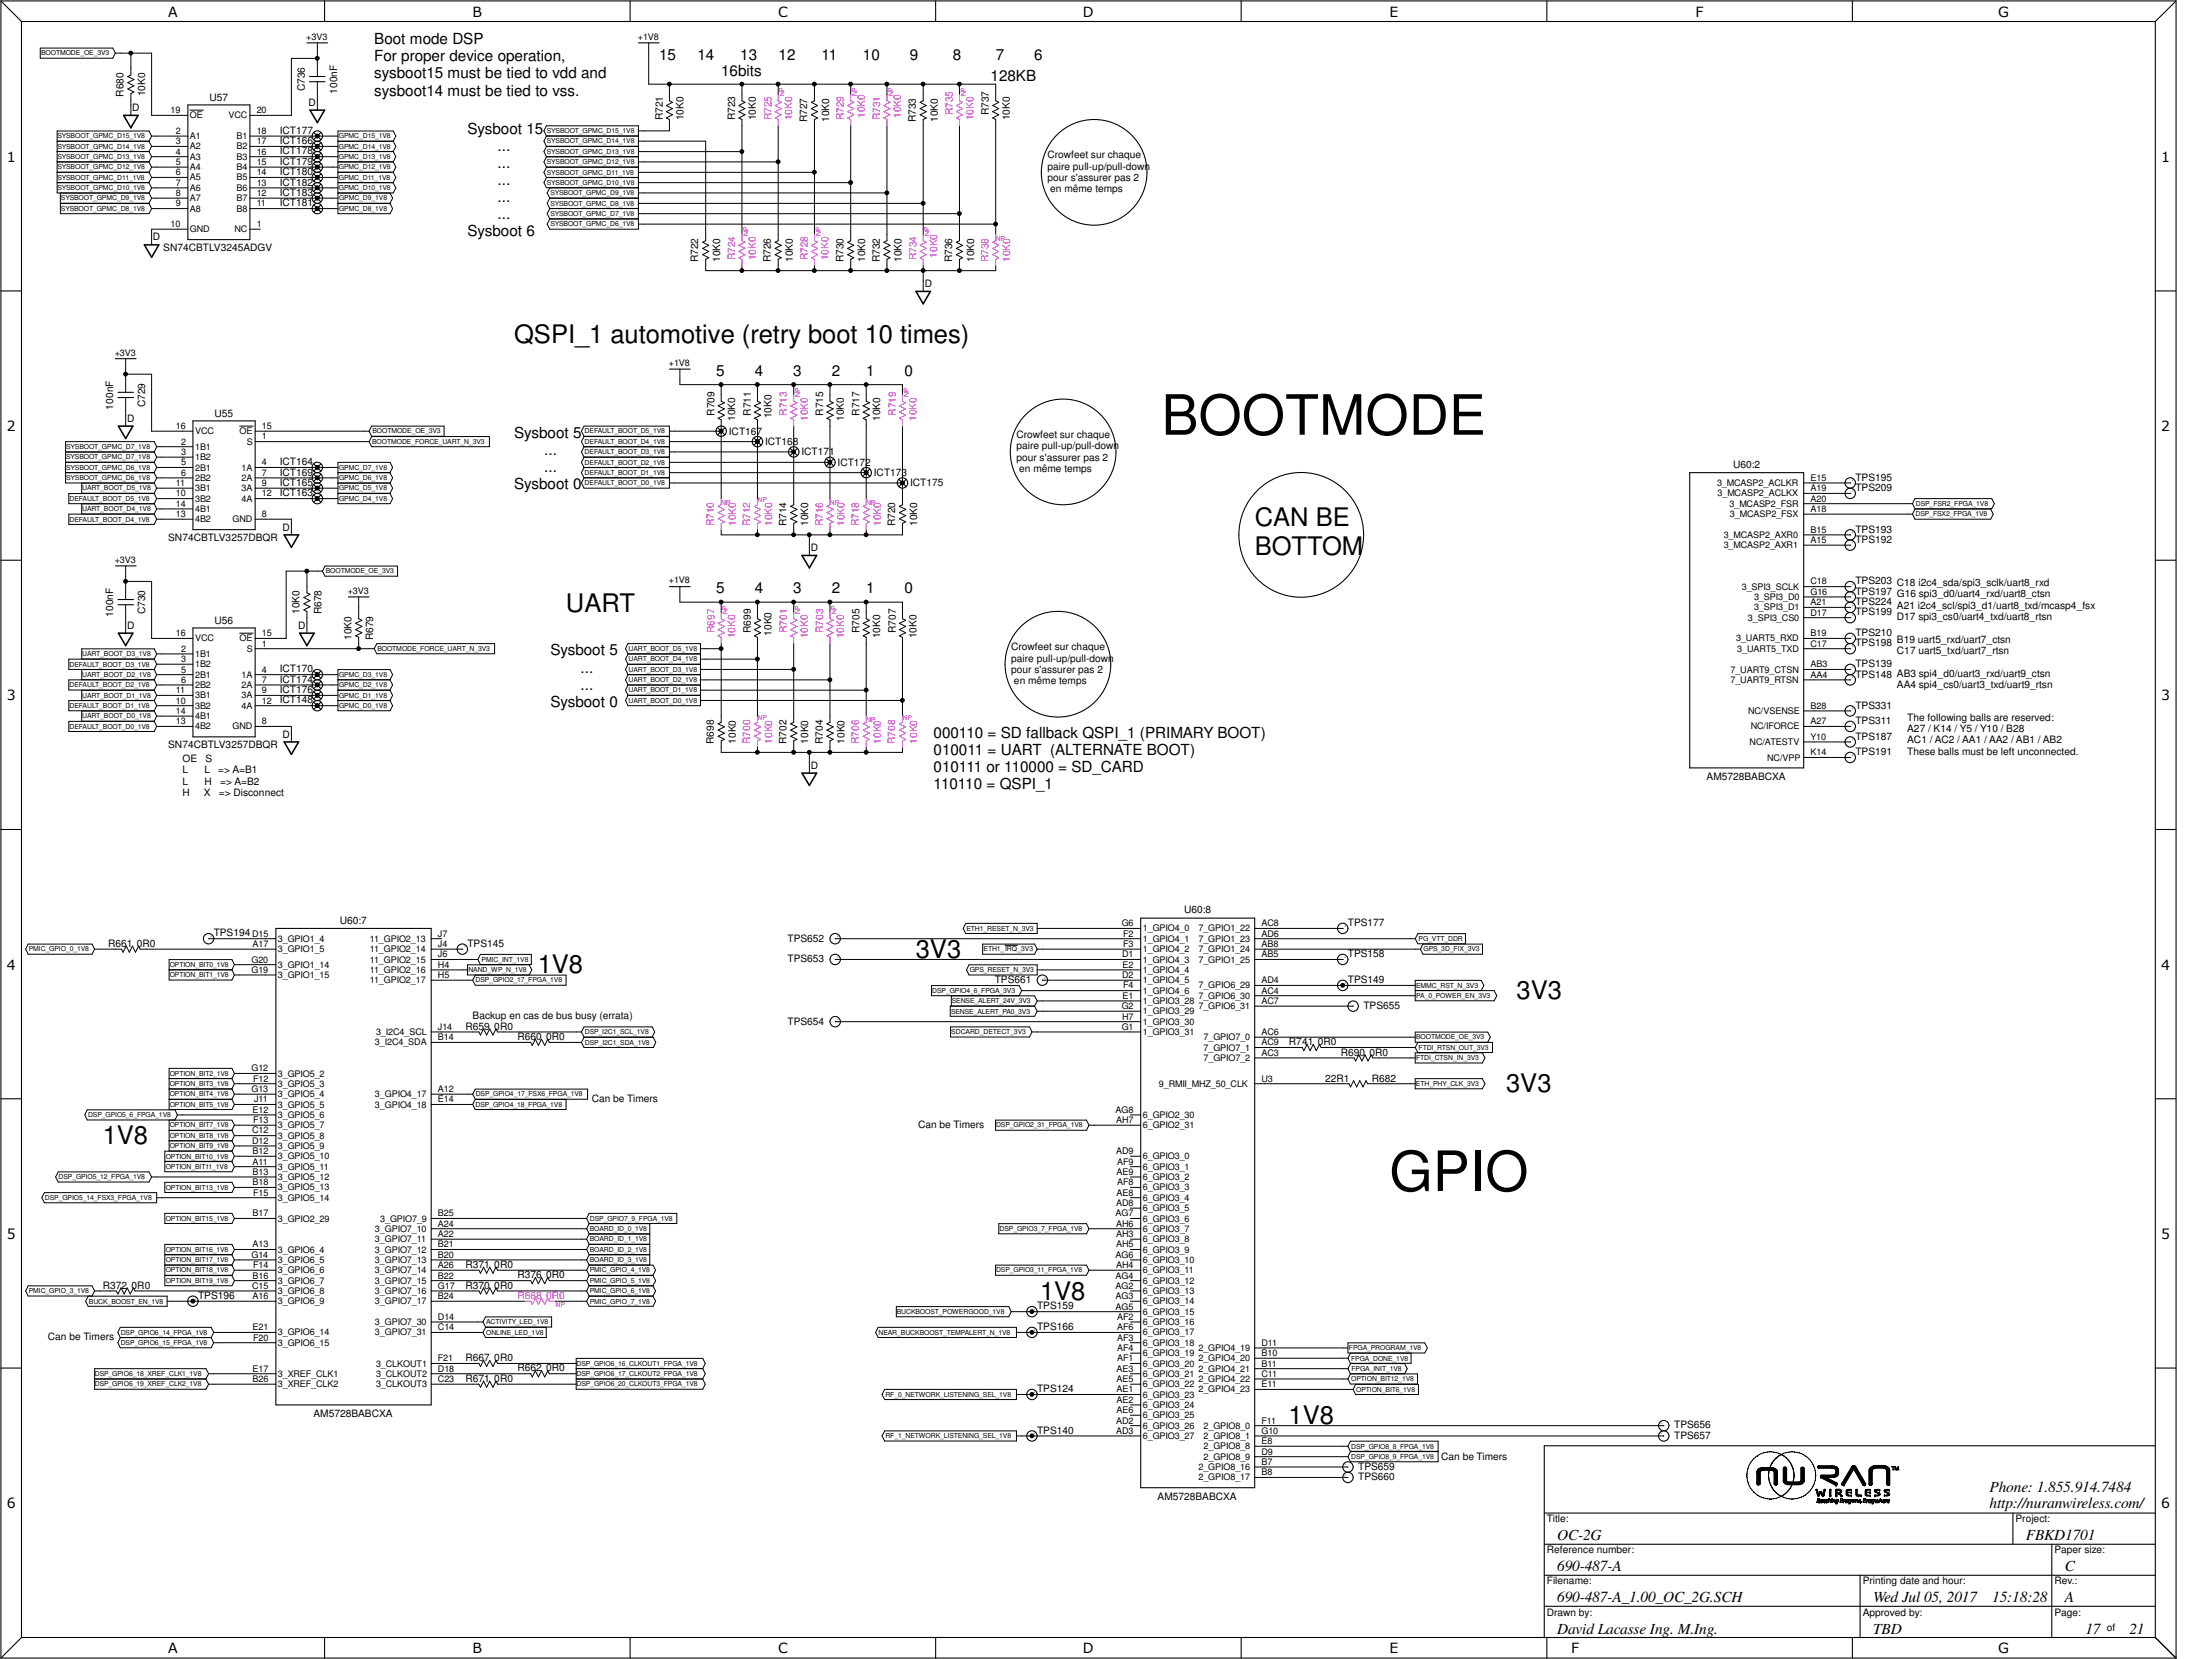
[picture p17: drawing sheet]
<svg xmlns="http://www.w3.org/2000/svg" width="610mm" height="457mm" viewBox="0 0 610 457" stroke-linecap="round" stroke-linejoin="round" font-family="sans-serif">
<defs><g id="words">
<g font-size="15.3">
<text x="320.1" y="119.8">BOOTMODE</text>
<text x="382.9" y="328.2">GPIO</text>
</g>
<g font-size="7">
<text x="141.7" y="94.4">QSPI_1 automotive (retry boot 10 times)</text>
<text x="345.8" y="144.9">CAN BE</text>
<text x="345.8" y="152.8">BOTTOM</text>
<text x="156" y="168.6">UART</text>
<text x="252.4" y="263.9">3V3</text>
<text x="148.2" y="268.2">1V8</text>
<text x="418" y="275.3">3V3</text>
<text x="415.1" y="301">3V3</text>
<text x="28.3" y="315.3">1V8</text>
<text x="286.6" y="358.1">1V8</text>
<text x="355.1" y="392.4">1V8</text>
</g>
<g font-size="4.2">
<text x="103.1" y="12.2">Boot mode DSP</text>
<text x="103.1" y="16.9">For proper device operation,</text>
<text x="181.7" y="16.6">15</text>
<text x="192.2" y="16.6">14</text>
<text x="204" y="16.6">13</text>
<text x="214.6" y="16.6">12</text>
<text x="226.4" y="16.6">11</text>
<text x="237.8" y="16.6">10</text>
<text x="250.8" y="16.6">9</text>
<text x="262.6" y="16.6">8</text>
<text x="274.4" y="16.6">7</text>
<text x="285" y="16.6">6</text>
<text x="103.1" y="21.6">sysboot15 must be tied to vdd and</text>
<text x="198.8" y="20.8">16bits</text>
<text x="273" y="22.2">128KB</text>
<text x="103.1" y="26.3">sysboot14 must be tied to vss.</text>
<text x="128.8" y="37">Sysboot 15</text>
<text x="137.1" y="41.7">...</text>
<text x="137.1" y="46.4">...</text>
<text x="137.1" y="51.1">...</text>
<text x="137.1" y="55.8">...</text>
<text x="128.8" y="65.2">Sysboot 6</text>
<text x="137.1" y="60.5">...</text>
<text x="197.4" y="103.6">5</text>
<text x="208" y="103.6">4</text>
<text x="218.6" y="103.6">3</text>
<text x="229.2" y="103.6">2</text>
<text x="238.7" y="103.6">1</text>
<text x="249.3" y="103.6">0</text>
<text x="141.7" y="120.7">Sysboot 5</text>
<text x="150" y="125.4">...</text>
<text x="150" y="130.1">...</text>
<text x="141.7" y="134.8">Sysboot 0</text>
<text x="197.4" y="163.5">5</text>
<text x="208" y="163.5">4</text>
<text x="218.6" y="163.5">3</text>
<text x="229.2" y="163.5">2</text>
<text x="238.7" y="163.5">1</text>
<text x="249.3" y="163.5">0</text>
<text x="151.7" y="180.6">Sysboot 5</text>
<text x="160" y="185.3">...</text>
<text x="160" y="190">...</text>
<text x="151.7" y="194.7">Sysboot 0</text>
<text x="257.3" y="203.5">000110 = SD fallback QSPI_1 (PRIMARY BOOT)</text>
<text x="257.3" y="208.2">010011 = UART (ALTERNATE BOOT)</text>
<text x="257.3" y="212.9">010111 or 110000 = SD_CARD</text>
<text x="257.3" y="217.6">110110 = QSPI_1</text>
<text x="548.3" y="411.2">Phone: 1.855.914.7484</text>
<text x="548.3" y="415.5">http://nuranwireless.com/</text>
<text x="429.1" y="424.5">OC-2G</text>
<text x="558.3" y="424.5">FBKD1701</text>
<text x="429.1" y="433.1">690-487-A</text>
<text x="569" y="433.1">C</text>
<text x="429.1" y="441.6">690-487-A_1.00_OC_2G.SCH</text>
<text x="516.2" y="441.6">Wed Jul 05, 2017</text>
<text x="549" y="441.6">15:18:28</text>
<text x="569" y="441.6">A</text>
<text x="429.1" y="450.2">David Lacasse Ing. M.Ing.</text>
<text x="516.2" y="450.2">TBD</text>
<text x="574.7" y="450.2">17</text>
<text x="586.8" y="450.2">21</text>
</g>
<g font-size="3.9">
<text x="46.4" y="4.6">A</text>
<text x="130.2" y="4.6">B</text>
<text x="214.4" y="4.6">C</text>
<text x="298.4" y="4.6">D</text>
<text x="382.9" y="4.6">E</text>
<text x="467.3" y="4.6">F</text>
<text x="550.7" y="4.6">G</text>
<text x="1.9" y="44.6">1</text>
<text x="595.6" y="44.6">1</text>
<text x="1.9" y="118.8">2</text>
<text x="595.6" y="118.8">2</text>
<text x="1.9" y="193">3</text>
<text x="595.6" y="193">3</text>
<text x="1.9" y="267.3">4</text>
<text x="595.6" y="267.3">4</text>
<text x="1.9" y="341.5">5</text>
<text x="595.6" y="341.5">5</text>
<text x="1.9" y="415.7">6</text>
<text x="595.6" y="415.7">6</text>
<text x="46.4" y="455.6">A</text>
<text x="130.2" y="455.6">B</text>
<text x="214.4" y="455.6">C</text>
<text x="298.4" y="455.6">D</text>
<text x="382.9" y="455.6">E</text>
<text x="433" y="455.6">F</text>
<text x="550.7" y="455.6">G</text>
</g>
<g font-size="2.8">
<text x="34" y="26.6" transform="rotate(-90 34 26.6)">R680</text>
<text x="40" y="26.5" transform="rotate(-90 40 26.5)">10K0</text>
<text x="57.7" y="27.7">U57</text>
<text x="84" y="25.2" transform="rotate(-90 84 25.2)">C736</text>
<text x="85" y="29.2">D</text>
<text x="92.9" y="25.8" transform="rotate(-90 92.9 25.8)">100nF</text>
<text x="36.4" y="30.6">D</text>
<text x="182.6" y="33.2" transform="rotate(-90 182.6 33.2)">R721</text>
<text x="188.3" y="33.2" transform="rotate(-90 188.3 33.2)">10K0</text>
<text x="202.6" y="33.2" transform="rotate(-90 202.6 33.2)">R723</text>
<text x="208.3" y="33.2" transform="rotate(-90 208.3 33.2)">10K0</text>
<text x="222.5" y="33.7" transform="rotate(-90 222.5 33.7)">R727</text>
<text x="228.5" y="33.7" transform="rotate(-90 228.5 33.7)">10K0</text>
<text x="252.4" y="33.7" transform="rotate(-90 252.4 33.7)">R733</text>
<text x="258.4" y="33.7" transform="rotate(-90 258.4 33.7)">10K0</text>
<text x="272.5" y="31.8" transform="rotate(-90 272.5 31.8)">R737</text>
<text x="278.3" y="33.2" transform="rotate(-90 278.3 33.2)">10K0</text>
<text x="77.1" y="39.7">ICT166</text>
<text x="77.1" y="36.9">ICT177</text>
<text x="77.1" y="45.4">ICT179</text>
<text x="77.1" y="42.5">ICT178</text>
<text x="288.7" y="43.6">Crowfeet sur chaque</text>
<text x="288.7" y="46.8">paire pull-up/pull-down</text>
<text x="77.1" y="48.3">ICT180</text>
<text x="77.1" y="51.1">ICT182</text>
<text x="77.1" y="54">ICT183</text>
<text x="288.7" y="49.9">pour s'assurer pas 2</text>
<text x="289.4" y="53">en même temps</text>
<text x="77.1" y="56.9">ICT181</text>
<text x="42.2" y="66.3">D</text>
<text x="45" y="69.1">SN74CBTLV3245ADGV</text>
<text x="192.4" y="72.3" transform="rotate(-90 192.4 72.3)">R722</text>
<text x="198.5" y="72.2" transform="rotate(-90 198.5 72.2)">10K0</text>
<text x="212.5" y="72.3" transform="rotate(-90 212.5 72.3)">R726</text>
<text x="218.5" y="72.2" transform="rotate(-90 218.5 72.2)">10K0</text>
<text x="232.5" y="72.3" transform="rotate(-90 232.5 72.3)">R730</text>
<text x="238.5" y="72.2" transform="rotate(-90 238.5 72.2)">10K0</text>
<text x="242.4" y="72.3" transform="rotate(-90 242.4 72.3)">R732</text>
<text x="248.5" y="72.2" transform="rotate(-90 248.5 72.2)">10K0</text>
<text x="262.4" y="72.3" transform="rotate(-90 262.4 72.3)">R736</text>
<text x="268.4" y="72.2" transform="rotate(-90 268.4 72.2)">10K0</text>
<text x="254.8" y="79.1">D</text>
<text x="31.2" y="112.9" transform="rotate(-90 31.2 112.9)">100nF</text>
<text x="40" y="112.3" transform="rotate(-90 40 112.3)">C729</text>
<text x="35.1" y="116.2">D</text>
<text x="59.1" y="114.8">U55</text>
<text x="196.9" y="114.6" transform="rotate(-90 196.9 114.6)">R709</text>
<text x="200.9" y="119.8">ICT167</text>
<text x="202.6" y="116" transform="rotate(-90 202.6 116)">10K0</text>
<text x="206.9" y="114.6" transform="rotate(-90 206.9 114.6)">R711</text>
<text x="212.6" y="115.3" transform="rotate(-90 212.6 115.3)">10K0</text>
<text x="226.9" y="114.6" transform="rotate(-90 226.9 114.6)">R715</text>
<text x="232.6" y="116" transform="rotate(-90 232.6 116)">10K0</text>
<text x="236.9" y="114.6" transform="rotate(-90 236.9 114.6)">R717</text>
<text x="242.6" y="116" transform="rotate(-90 242.6 116)">10K0</text>
<text x="210.9" y="122.6">ICT168</text>
<text x="220.9" y="125.5">ICT171</text>
<text x="280.1" y="120.7">Crowfeet sur chaque</text>
<text x="280.1" y="123.9">paire pull-up/pull-down</text>
<text x="77.1" y="131.1">ICT169</text>
<text x="77.1" y="128.2">ICT164</text>
<text x="230.8" y="128.4">ICT172</text>
<text x="240.8" y="131.2">ICT173</text>
<text x="280.1" y="127">pour s'assurer pas 2</text>
<text x="280.9" y="130.1">en même temps</text>
<text x="477.6" y="128.9">U60:2</text>
<text x="77.1" y="133.9">ICT165</text>
<text x="77.1" y="136.8">ICT163</text>
<text x="250.8" y="134.1">ICT175</text>
<text x="511.3" y="132.5">TPS195</text>
<text x="511.3" y="135.3">TPS209</text>
<text x="46.4" y="149.1">SN74CBTLV3257DBQR</text>
<text x="77.9" y="146.2">D</text>
<text x="216.7" y="145.1" transform="rotate(-90 216.7 145.1)">R714</text>
<text x="222.8" y="145" transform="rotate(-90 222.8 145)">10K0</text>
<text x="246.7" y="145.1" transform="rotate(-90 246.7 145.1)">R720</text>
<text x="252.7" y="145" transform="rotate(-90 252.7 145)">10K0</text>
<text x="511.3" y="149.6">TPS192</text>
<text x="511.3" y="146.8">TPS193</text>
<text x="223.4" y="151.9">D</text>
<text x="511.3" y="161">TPS203 C18 i2c4_sda/spi3_sclk/uart8_rxd</text>
<text x="511.3" y="166.8">TPS224</text>
<text x="511.3" y="163.9">TPS197</text>
<text x="522.8" y="164.6">G16 spi3_d0/uart4_rxd/uart8_ctsn</text>
<text x="522.8" y="167.8">A21 i2c4_scl/spi3_d1/uart8_txd/mcasp4_fsx</text>
<text x="31.2" y="170" transform="rotate(-90 31.2 170)">100nF</text>
<text x="35.1" y="173.3">D</text>
<text x="40" y="169.3" transform="rotate(-90 40 169.3)">C730</text>
<text x="59.1" y="171.9">U56</text>
<text x="82.1" y="173.3">D</text>
<text x="82.5" y="169.2" transform="rotate(-90 82.5 169.2)">10K0</text>
<text x="88.6" y="169.3" transform="rotate(-90 88.6 169.3)">R678</text>
<text x="511.3" y="169.6">TPS199</text>
<text x="522.8" y="170.9">D17 spi3_cs0/uart4_txd/uart8_rtsn</text>
<text x="96.9" y="176.4" transform="rotate(-90 96.9 176.4)">10K0</text>
<text x="102.9" y="176.5" transform="rotate(-90 102.9 176.5)">R679</text>
<text x="206.9" y="174.5" transform="rotate(-90 206.9 174.5)">R699</text>
<text x="212.6" y="175.2" transform="rotate(-90 212.6 175.2)">10K0</text>
<text x="236.9" y="174.5" transform="rotate(-90 236.9 174.5)">R705</text>
<text x="242.6" y="175.9" transform="rotate(-90 242.6 175.9)">10K0</text>
<text x="246.8" y="174.5" transform="rotate(-90 246.8 174.5)">R707</text>
<text x="252.6" y="175.9" transform="rotate(-90 252.6 175.9)">10K0</text>
<text x="278.7" y="179.2">Crowfeet sur chaque</text>
<text x="511.3" y="175.3">TPS210</text>
<text x="511.3" y="178.1">TPS198</text>
<text x="522.8" y="177.2">B19 uart5_rxd/uart7_ctsn</text>
<text x="77.1" y="185.3">ICT170</text>
<text x="278.7" y="182.4">paire pull-up/pull-down</text>
<text x="278.7" y="185.5">pour s'assurer pas 2</text>
<text x="511.3" y="183.9">TPS139</text>
<text x="522.8" y="180.3">C17 uart5_txd/uart7_rtsn</text>
<text x="77.1" y="188.1">ICT174</text>
<text x="77.1" y="191">ICT176</text>
<text x="279.4" y="188.6">en même temps</text>
<text x="511.3" y="186.7">TPS148 AB3 spi4_d0/uart3_rxd/uart9_ctsn</text>
<text x="522.8" y="189.7">AA4 spi4_cs0/uart3_txd/uart9_rtsn</text>
<text x="77.1" y="193.8">ICT148</text>
<text x="511.3" y="195.3">TPS331</text>
<text x="77.9" y="203.3">D</text>
<text x="511.3" y="199.6">TPS311</text>
<text x="511.3" y="203.8">TPS187</text>
<text x="525.6" y="198.6">The following balls are reserved:</text>
<text x="525.6" y="201.7">A27 / K14 / Y5 / Y10 / B28</text>
<text x="46.4" y="206.2">SN74CBTLV3257DBQR</text>
<text x="196.8" y="205" transform="rotate(-90 196.8 205)">R698</text>
<text x="202.8" y="204.9" transform="rotate(-90 202.8 204.9)">10K0</text>
<text x="216.7" y="205" transform="rotate(-90 216.7 205)">R702</text>
<text x="222.8" y="204.9" transform="rotate(-90 222.8 204.9)">10K0</text>
<text x="226.7" y="205" transform="rotate(-90 226.7 205)">R704</text>
<text x="232.7" y="204.9" transform="rotate(-90 232.7 204.9)">10K0</text>
<text x="511.3" y="208.1">TPS191</text>
<text x="525.6" y="204.9">AC1 / AC2 / AA1 / AA2 / AB1 / AB2</text>
<text x="525.6" y="208">These balls must be left unconnected.</text>
<text x="50.3" y="210">OE</text>
<text x="50.3" y="213.1">L</text>
<text x="56.4" y="213.1">L</text>
<text x="56.6" y="210">S</text>
<text x="60.2" y="213.1">=&gt; A=B1</text>
<text x="223.4" y="211.8">D</text>
<text x="470.3" y="214.9">AM5728BABCXA</text>
<text x="50.3" y="216.3">L</text>
<text x="50.3" y="219.4">H</text>
<text x="56.2" y="219.4">X</text>
<text x="56.4" y="216.3">H</text>
<text x="60.3" y="219.4">=&gt; Disconnect</text>
<text x="60.7" y="216.3">=&gt; A=B2</text>
<text x="326.3" y="251.7">U60:8</text>
<text x="93.6" y="254.5">U60:7</text>
<text x="371.5" y="255.2">TPS177</text>
<text x="29.8" y="260.9">R661 0R0</text>
<text x="58.9" y="258.1">TPS194</text>
<text x="128.8" y="260.9">TPS145</text>
<text x="217" y="259.5">TPS652</text>
<text x="371.5" y="263.8">TPS158</text>
<text x="217" y="265.2">TPS653</text>
<text x="274.2" y="270.9">TPS661</text>
<text x="371.5" y="270.9">TPS149</text>
<text x="130.3" y="280.9">Backup en cas de bus busy (errata)</text>
<text x="375.8" y="278">TPS655</text>
<text x="128.3" y="283.8">R659 0R0</text>
<text x="142.6" y="286.6">R660 0R0</text>
<text x="217" y="282.4">TPS654</text>
<text x="355.2" y="288">R741 0R0</text>
<text x="369.5" y="290.9">R690 0R0</text>
<text x="365.2" y="298.2">22R1</text>
<text x="378.1" y="298.2">R682</text>
<text x="163.1" y="303.7">Can be Timers</text>
<text x="253" y="310.9">Can be Timers</text>
<text x="128.3" y="349.4">R371 0R0</text>
<text x="142.6" y="352.3">R376 0R0</text>
<text x="28.4" y="355.1">R372 0R0</text>
<text x="54.6" y="358">TPS196</text>
<text x="128.3" y="355.1">R370 0R0</text>
<text x="285.8" y="360.8">TPS159</text>
<text x="13.2" y="369.4">Can be Timers</text>
<text x="285.8" y="366.6">TPS166</text>
<text x="128.3" y="375.1">R667 0R0</text>
<text x="142.6" y="378">R662 0R0</text>
<text x="128.3" y="380.8">R671 0R0</text>
<text x="285.8" y="383.7">TPS124</text>
<text x="86.4" y="390.4">AM5728BABCXA</text>
<text x="285.8" y="395.1">TPS140</text>
<text x="461.4" y="393.7">TPS656</text>
<text x="461.4" y="396.5">TPS657</text>
<text x="374.3" y="407.9">TPS660</text>
<text x="374.3" y="405.1">TPS659</text>
<text x="397.2" y="402.3">Can be Timers</text>
<text x="319" y="413.3">AM5728BABCXA</text>
<text x="426.3" y="419.5">Title:</text>
<text x="555.5" y="419.5">Project:</text>
<text x="426.3" y="428.1">Reference number:</text>
<text x="566.2" y="428.1">Paper size:</text>
<text x="426.3" y="436.7">Filename:</text>
<text x="513.3" y="436.7">Printing date and hour:</text>
<text x="566.2" y="436.7">Rev.:</text>
<text x="426.3" y="445.2">Drawn by:</text>
<text x="513.3" y="445.2">Approved by:</text>
<text x="566.2" y="445.2">Page:</text>
<text x="580.6" y="449.5">of</text>
</g>
<g font-size="2.8" fill="#f0f">
<text x="212.6" y="33.2" transform="rotate(-90 212.6 33.2)">R725</text>
<text x="218.3" y="33.2" transform="rotate(-90 218.3 33.2)">10K0</text>
<text x="232.6" y="33.2" transform="rotate(-90 232.6 33.2)">R729</text>
<text x="238.3" y="32.5" transform="rotate(-90 238.3 32.5)">10K0</text>
<text x="242.6" y="33.2" transform="rotate(-90 242.6 33.2)">R731</text>
<text x="248.3" y="32.5" transform="rotate(-90 248.3 32.5)">10K0</text>
<text x="262.6" y="31.8" transform="rotate(-90 262.6 31.8)">R735</text>
<text x="268.3" y="33.2" transform="rotate(-90 268.3 33.2)">10K0</text>
<text x="202.6" y="71.8" transform="rotate(-90 202.6 71.8)">R724</text>
<text x="208.3" y="71.8" transform="rotate(-90 208.3 71.8)">10K0</text>
<text x="222.6" y="71.8" transform="rotate(-90 222.6 71.8)">R728</text>
<text x="228.3" y="71.8" transform="rotate(-90 228.3 71.8)">10K0</text>
<text x="252.6" y="71.8" transform="rotate(-90 252.6 71.8)">R734</text>
<text x="258.3" y="71" transform="rotate(-90 258.3 71)">10K0</text>
<text x="272.4" y="72.3" transform="rotate(-90 272.4 72.3)">R738</text>
<text x="278.4" y="72.2" transform="rotate(-90 278.4 72.2)">10K0</text>
<text x="216.9" y="114.6" transform="rotate(-90 216.9 114.6)">R713</text>
<text x="222.6" y="116" transform="rotate(-90 222.6 116)">10K0</text>
<text x="246.8" y="114.6" transform="rotate(-90 246.8 114.6)">R719</text>
<text x="252.6" y="116" transform="rotate(-90 252.6 116)">10K0</text>
<text x="196.8" y="145.1" transform="rotate(-90 196.8 145.1)">R710</text>
<text x="202.8" y="145" transform="rotate(-90 202.8 145)">10K0</text>
<text x="206.8" y="145.1" transform="rotate(-90 206.8 145.1)">R712</text>
<text x="212.8" y="145" transform="rotate(-90 212.8 145)">10K0</text>
<text x="226.7" y="145.1" transform="rotate(-90 226.7 145.1)">R716</text>
<text x="232.7" y="145" transform="rotate(-90 232.7 145)">10K0</text>
<text x="236.7" y="145.1" transform="rotate(-90 236.7 145.1)">R718</text>
<text x="242.7" y="145" transform="rotate(-90 242.7 145)">10K0</text>
<text x="196.9" y="174.5" transform="rotate(-90 196.9 174.5)">R697</text>
<text x="202.6" y="175.9" transform="rotate(-90 202.6 175.9)">10K0</text>
<text x="216.9" y="174.5" transform="rotate(-90 216.9 174.5)">R701</text>
<text x="222.6" y="175.9" transform="rotate(-90 222.6 175.9)">10K0</text>
<text x="226.9" y="174.5" transform="rotate(-90 226.9 174.5)">R703</text>
<text x="232.6" y="175.9" transform="rotate(-90 232.6 175.9)">10K0</text>
<text x="206.8" y="205" transform="rotate(-90 206.8 205)">R700</text>
<text x="212.8" y="204.9" transform="rotate(-90 212.8 204.9)">10K0</text>
<text x="236.7" y="205" transform="rotate(-90 236.7 205)">R706</text>
<text x="242.7" y="204.9" transform="rotate(-90 242.7 204.9)">10K0</text>
<text x="246.7" y="205" transform="rotate(-90 246.7 205)">R708</text>
<text x="252.7" y="204.9" transform="rotate(-90 252.7 204.9)">10K0</text>
<text x="142.6" y="358">R668 0R0</text>
</g>
<g font-size="2.5">
<text x="84.4" y="10.9">+3V3</text>
<text x="175.8" y="10.9">+1V8</text>
<text x="47" y="31.2">19</text>
<text x="52.3" y="32.6">OE</text>
<text x="62.9" y="32.6">VCC</text>
<text x="70.7" y="31.2">20</text>
<text x="48.5" y="36.9">2</text>
<text x="48.5" y="39.8">3</text>
<text x="52.3" y="38.3">A1</text>
<text x="52.3" y="41.2">A2</text>
<text x="65.2" y="38.3">B1</text>
<text x="65.2" y="41.2">B2</text>
<text x="70.7" y="36.9">18</text>
<text x="70.7" y="39.8">17</text>
<text x="48.5" y="45.5">5</text>
<text x="48.5" y="42.6">4</text>
<text x="52.3" y="46.9">A4</text>
<text x="52.3" y="44">A3</text>
<text x="65.2" y="46.9">B4</text>
<text x="65.2" y="44">B3</text>
<text x="70.7" y="45.5">15</text>
<text x="70.7" y="42.6">16</text>
<text x="48.5" y="51.2">7</text>
<text x="48.5" y="48.3">6</text>
<text x="52.3" y="52.6">A6</text>
<text x="52.3" y="49.7">A5</text>
<text x="65.2" y="52.6">B6</text>
<text x="65.2" y="49.7">B5</text>
<text x="70.7" y="51.2">13</text>
<text x="70.7" y="48.3">14</text>
<text x="48.5" y="54">8</text>
<text x="48.5" y="56.9">9</text>
<text x="52.3" y="55.5">A7</text>
<text x="52.3" y="58.3">A8</text>
<text x="65.2" y="55.5">B7</text>
<text x="65.2" y="58.3">B8</text>
<text x="70.7" y="54">12</text>
<text x="70.7" y="56.9">11</text>
<text x="47" y="62.6">10</text>
<text x="52.3" y="64">GND</text>
<text x="64.6" y="64">NC</text>
<text x="70.7" y="62.6">1</text>
<text x="31.6" y="98">+3V3</text>
<text x="184.3" y="100.8">+1V8</text>
<text x="48.5" y="118.2">16</text>
<text x="53.8" y="119.7">VCC</text>
<text x="66" y="119.7">OE</text>
<text x="72.2" y="118.2">15</text>
<text x="49.9" y="125.4">3</text>
<text x="49.9" y="122.5">2</text>
<text x="53.8" y="124">1B1</text>
<text x="68" y="122.5">S</text>
<text x="72.2" y="121.1">1</text>
<text x="49.9" y="128.2">5</text>
<text x="49.9" y="131.1">6</text>
<text x="53.8" y="126.8">1B2</text>
<text x="53.8" y="129.7">2B1</text>
<text x="66.6" y="129.7">1A</text>
<text x="72.2" y="131.1">7</text>
<text x="72.2" y="128.2">4</text>
<text x="48.5" y="133.9">11</text>
<text x="48.5" y="136.8">10</text>
<text x="53.8" y="135.4">3B1</text>
<text x="53.8" y="132.5">2B2</text>
<text x="66.6" y="135.4">3A</text>
<text x="66.6" y="132.5">2A</text>
<text x="72.2" y="133.9">9</text>
<text x="72.2" y="136.8">12</text>
<text x="473.2" y="133.9">3_MCASP2_ACLKR</text>
<text x="473.3" y="136.8">3_MCASP2_ACLKX</text>
<text x="498.9" y="132.5">E15</text>
<text x="498.9" y="135.4">A19</text>
<text x="48.5" y="142.5">13</text>
<text x="48.5" y="139.7">14</text>
<text x="53.8" y="143.9">4B2</text>
<text x="53.8" y="138.2">3B2</text>
<text x="53.8" y="141.1">4B1</text>
<text x="64.1" y="143.9">GND</text>
<text x="66.6" y="138.2">4A</text>
<text x="72.2" y="142.5">8</text>
<text x="476.6" y="139.7">3_MCASP2_FSR</text>
<text x="476.8" y="142.5">3_MCASP2_FSX</text>
<text x="498.9" y="138.2">A20</text>
<text x="498.9" y="141.1">A18</text>
<text x="475" y="148.2">3_MCASP2_AXR0</text>
<text x="498.9" y="146.8">B15</text>
<text x="498.9" y="149.6">A15</text>
<text x="31.6" y="155.1">+3V3</text>
<text x="475" y="151.1">3_MCASP2_AXR1</text>
<text x="184.3" y="160.8">+1V8</text>
<text x="498.9" y="161.1">C18</text>
<text x="95.8" y="163.6">+3V3</text>
<text x="480" y="162.5">3_SPI3_SCLK</text>
<text x="483.4" y="165.4">3_SPI3_D0</text>
<text x="498.9" y="163.9">G16</text>
<text x="498.9" y="166.8">A21</text>
<text x="481.7" y="171.1">3_SPI3_CS0</text>
<text x="483.4" y="168.2">3_SPI3_D1</text>
<text x="498.9" y="169.6">D17</text>
<text x="48.5" y="175.3">16</text>
<text x="49.9" y="179.6">2</text>
<text x="53.8" y="176.8">VCC</text>
<text x="66" y="176.8">OE</text>
<text x="68" y="179.6">S</text>
<text x="72.2" y="175.3">15</text>
<text x="72.2" y="178.2">1</text>
<text x="478.5" y="176.8">3_UART5_RXD</text>
<text x="478.7" y="179.6">3_UART5_TXD</text>
<text x="498.9" y="175.3">B19</text>
<text x="498.9" y="178.2">C17</text>
<text x="49.9" y="182.5">3</text>
<text x="49.9" y="185.3">5</text>
<text x="53.8" y="183.9">1B2</text>
<text x="53.8" y="181.1">1B1</text>
<text x="72.2" y="185.3">4</text>
<text x="476.9" y="185.3">7_UART9_CTSN</text>
<text x="498.9" y="183.9">AB3</text>
<text x="48.5" y="191.1">11</text>
<text x="49.9" y="188.2">6</text>
<text x="53.8" y="186.8">2B1</text>
<text x="53.8" y="189.6">2B2</text>
<text x="66.6" y="189.6">2A</text>
<text x="66.6" y="186.8">1A</text>
<text x="72.2" y="191.1">9</text>
<text x="72.2" y="188.2">7</text>
<text x="476.9" y="188.2">7_UART9_RTSN</text>
<text x="498.9" y="186.8">AA4</text>
<text x="48.5" y="193.9">10</text>
<text x="48.5" y="196.8">14</text>
<text x="53.8" y="192.4">3B1</text>
<text x="53.8" y="195.3">3B2</text>
<text x="66.6" y="192.4">3A</text>
<text x="66.6" y="195.3">4A</text>
<text x="72.2" y="193.9">12</text>
<text x="481.8" y="196.8">NC/VSENSE</text>
<text x="498.9" y="195.3">B28</text>
<text x="48.5" y="199.6">13</text>
<text x="53.8" y="201">4B2</text>
<text x="53.8" y="198.2">4B1</text>
<text x="64.1" y="201">GND</text>
<text x="72.2" y="199.6">8</text>
<text x="482.5" y="201">NC/IFORCE</text>
<text x="498.9" y="199.6">A27</text>
<text x="498.9" y="203.9">Y10</text>
<text x="482.2" y="205.3">NC/ATESTV</text>
<text x="487" y="209.6">NC/VPP</text>
<text x="498.9" y="208.2">K14</text>
<text x="309.1" y="255.3">G6</text>
<text x="315" y="256.7">1_GPIO4_0</text>
<text x="330.3" y="256.7">7_GPIO1_22</text>
<text x="347.6" y="255.3">AC8</text>
<text x="69.5" y="258.1">D15</text>
<text x="69.6" y="261">A17</text>
<text x="76.6" y="262.4">3_GPIO1_5</text>
<text x="76.6" y="259.5">3_GPIO1_4</text>
<text x="101.9" y="259.5">11_GPIO2_13</text>
<text x="101.9" y="262.4">11_GPIO2_14</text>
<text x="120.7" y="258.1">J7</text>
<text x="120.7" y="261">J4</text>
<text x="120.7" y="263.8">J6</text>
<text x="309.2" y="263.8">D1</text>
<text x="309.5" y="261">F3</text>
<text x="309.5" y="258.1">F2</text>
<text x="315" y="262.4">1_GPIO4_2</text>
<text x="315" y="259.5">1_GPIO4_1</text>
<text x="330.3" y="262.4">7_GPIO1_24</text>
<text x="330.3" y="259.5">7_GPIO1_23</text>
<text x="347.6" y="261">AB8</text>
<text x="347.6" y="258.1">AD6</text>
<text x="347.6" y="263.8">AB5</text>
<text x="69.3" y="265.3">G20</text>
<text x="69.3" y="268.1">G19</text>
<text x="76.6" y="266.7">3_GPIO1_14</text>
<text x="76.6" y="269.5">3_GPIO1_15</text>
<text x="101.9" y="268.1">11_GPIO2_16</text>
<text x="101.9" y="265.3">11_GPIO2_15</text>
<text x="120.7" y="266.7">H4</text>
<text x="120.7" y="269.5">H5</text>
<text x="309.2" y="269.5">D2</text>
<text x="309.4" y="266.7">E2</text>
<text x="315" y="265.3">1_GPIO4_3</text>
<text x="315" y="268.1">1_GPIO4_4</text>
<text x="330.3" y="265.3">7_GPIO1_25</text>
<text x="101.9" y="271">11_GPIO2_17</text>
<text x="309.4" y="275.3">E1</text>
<text x="309.5" y="272.4">F4</text>
<text x="315" y="271">1_GPIO4_5</text>
<text x="315" y="273.8">1_GPIO4_6</text>
<text x="330.3" y="272.4">7_GPIO6_29</text>
<text x="330.3" y="275.3">7_GPIO6_30</text>
<text x="347.6" y="271">AD4</text>
<text x="347.6" y="273.8">AC4</text>
<text x="309.1" y="278.1">G2</text>
<text x="309.2" y="281">H7</text>
<text x="315" y="279.5">1_GPIO3_29</text>
<text x="315" y="276.7">1_GPIO3_28</text>
<text x="330.3" y="278.1">7_GPIO6_31</text>
<text x="347.6" y="276.7">AC7</text>
<text x="103.6" y="285.2">3_I2C4_SCL</text>
<text x="120.7" y="283.8">J14</text>
<text x="120.7" y="286.7">B14</text>
<text x="309.1" y="283.8">G1</text>
<text x="315" y="282.4">1_GPIO3_30</text>
<text x="315" y="285.2">1_GPIO3_31</text>
<text x="331.7" y="286.7">7_GPIO7_0</text>
<text x="347.6" y="285.2">AC6</text>
<text x="103.3" y="288.1">3_I2C4_SDA</text>
<text x="331.7" y="289.5">7_GPIO7_1</text>
<text x="331.7" y="292.4">7_GPIO7_2</text>
<text x="347.6" y="288.1">AC9</text>
<text x="347.6" y="291">AC3</text>
<text x="69.3" y="295.2">G12</text>
<text x="69.8" y="298.1">F12</text>
<text x="76.6" y="299.5">3_GPIO5_3</text>
<text x="76.6" y="296.7">3_GPIO5_2</text>
<text x="319.4" y="299.5">9_RMII_MHZ_50_CLK</text>
<text x="347.6" y="298.1">U3</text>
<text x="69.3" y="300.9">G13</text>
<text x="70" y="303.8">J11</text>
<text x="76.6" y="305.2">3_GPIO5_5</text>
<text x="76.6" y="302.4">3_GPIO5_4</text>
<text x="103.3" y="302.4">3_GPIO4_17</text>
<text x="103.3" y="305.2">3_GPIO4_18</text>
<text x="120.7" y="300.9">A12</text>
<text x="120.7" y="303.8">E14</text>
<text x="69.6" y="306.7">E12</text>
<text x="69.8" y="309.5">F13</text>
<text x="76.6" y="310.9">3_GPIO5_7</text>
<text x="76.6" y="308.1">3_GPIO5_6</text>
<text x="307.4" y="306.7">AG8</text>
<text x="307.6" y="309.5">AH7</text>
<text x="315" y="308.1">6_GPIO2_30</text>
<text x="315" y="310.9">6_GPIO2_31</text>
<text x="69.5" y="312.4">C12</text>
<text x="69.5" y="315.2">D12</text>
<text x="76.6" y="313.8">3_GPIO5_8</text>
<text x="76.6" y="316.7">3_GPIO5_9</text>
<text x="69.6" y="318.1">B12</text>
<text x="69.6" y="320.9">A11</text>
<text x="69.6" y="323.8">B13</text>
<text x="76.6" y="319.5">3_GPIO5_10</text>
<text x="76.6" y="322.4">3_GPIO5_11</text>
<text x="307.6" y="318.1">AD9</text>
<text x="307.7" y="323.8">AE9</text>
<text x="307.8" y="320.9">AF9</text>
<text x="315" y="319.5">6_GPIO3_0</text>
<text x="315" y="322.4">6_GPIO3_1</text>
<text x="69.6" y="326.6">B18</text>
<text x="69.8" y="329.5">F15</text>
<text x="76.6" y="328">3_GPIO5_13</text>
<text x="76.6" y="325.2">3_GPIO5_12</text>
<text x="307.7" y="329.5">AE8</text>
<text x="307.8" y="326.6">AF8</text>
<text x="315" y="328">6_GPIO3_3</text>
<text x="315" y="325.2">6_GPIO3_2</text>
<text x="69.6" y="335.2">B17</text>
<text x="76.6" y="330.9">3_GPIO5_14</text>
<text x="120.7" y="335.2">B25</text>
<text x="307.4" y="335.2">AG7</text>
<text x="307.6" y="332.4">AD8</text>
<text x="315" y="333.8">6_GPIO3_5</text>
<text x="315" y="330.9">6_GPIO3_4</text>
<text x="76.6" y="336.6">3_GPIO2_29</text>
<text x="103.3" y="339.5">3_GPIO7_10</text>
<text x="104.8" y="336.6">3_GPIO7_9</text>
<text x="120.7" y="338">A24</text>
<text x="120.7" y="340.9">A22</text>
<text x="307.6" y="338">AH6</text>
<text x="307.6" y="340.9">AH3</text>
<text x="315" y="339.5">6_GPIO3_7</text>
<text x="315" y="336.6">6_GPIO3_6</text>
<text x="69.3" y="346.6">G14</text>
<text x="69.6" y="343.7">A13</text>
<text x="76.6" y="345.2">3_GPIO6_4</text>
<text x="103.3" y="345.2">3_GPIO7_12</text>
<text x="103.3" y="342.3">3_GPIO7_11</text>
<text x="120.7" y="343.7">B21</text>
<text x="120.7" y="346.6">B20</text>
<text x="307.4" y="346.6">AG6</text>
<text x="307.6" y="343.7">AH5</text>
<text x="315" y="342.3">6_GPIO3_8</text>
<text x="315" y="345.2">6_GPIO3_9</text>
<text x="69.6" y="352.3">B16</text>
<text x="69.8" y="349.5">F14</text>
<text x="76.6" y="353.7">3_GPIO6_7</text>
<text x="76.6" y="350.9">3_GPIO6_6</text>
<text x="76.6" y="348">3_GPIO6_5</text>
<text x="103.3" y="353.7">3_GPIO7_15</text>
<text x="103.3" y="348">3_GPIO7_13</text>
<text x="103.3" y="350.9">3_GPIO7_14</text>
<text x="120.7" y="352.3">B22</text>
<text x="120.7" y="349.5">A26</text>
<text x="307.4" y="352.3">AG4</text>
<text x="307.6" y="349.5">AH4</text>
<text x="315" y="348">6_GPIO3_10</text>
<text x="315" y="350.9">6_GPIO3_11</text>
<text x="315" y="353.7">6_GPIO3_12</text>
<text x="69.5" y="355.2">C15</text>
<text x="69.6" y="358">A16</text>
<text x="76.6" y="359.5">3_GPIO6_9</text>
<text x="76.6" y="356.6">3_GPIO6_8</text>
<text x="103.3" y="356.6">3_GPIO7_16</text>
<text x="103.3" y="359.5">3_GPIO7_17</text>
<text x="120.7" y="355.2">G17</text>
<text x="120.7" y="358">B24</text>
<text x="307.4" y="355.2">AG2</text>
<text x="307.4" y="358">AG3</text>
<text x="315" y="356.6">6_GPIO3_13</text>
<text x="315" y="359.5">6_GPIO3_14</text>
<text x="103.3" y="365.2">3_GPIO7_30</text>
<text x="120.7" y="363.7">D14</text>
<text x="307.4" y="360.9">AG5</text>
<text x="307.8" y="363.7">AF2</text>
<text x="315" y="362.3">6_GPIO3_15</text>
<text x="315" y="365.2">6_GPIO3_16</text>
<text x="69.6" y="366.6">E21</text>
<text x="69.8" y="369.4">F20</text>
<text x="76.6" y="370.9">3_GPIO6_15</text>
<text x="76.6" y="368">3_GPIO6_14</text>
<text x="103.3" y="368">3_GPIO7_31</text>
<text x="120.7" y="366.6">C14</text>
<text x="307.8" y="369.4">AF3</text>
<text x="307.8" y="366.6">AF6</text>
<text x="315" y="370.9">6_GPIO3_18</text>
<text x="315" y="368">6_GPIO3_17</text>
<text x="347.6" y="370.9">D11</text>
<text x="69.6" y="378">E17</text>
<text x="103.6" y="376.6">3_CLKOUT1</text>
<text x="120.7" y="378">D18</text>
<text x="120.7" y="375.2">F21</text>
<text x="307.7" y="378">AE3</text>
<text x="307.8" y="372.3">AF4</text>
<text x="307.8" y="375.2">AF1</text>
<text x="315" y="373.7">6_GPIO3_19</text>
<text x="315" y="376.6">6_GPIO3_20</text>
<text x="330.3" y="375.2">2_GPIO4_20</text>
<text x="330.3" y="372.3">2_GPIO4_19</text>
<text x="330.3" y="378">2_GPIO4_21</text>
<text x="347.6" y="373.7">B10</text>
<text x="347.6" y="376.6">B11</text>
<text x="69.6" y="380.9">B26</text>
<text x="76.6" y="379.4">3_XREF_CLK1</text>
<text x="76.6" y="382.3">3_XREF_CLK2</text>
<text x="103.6" y="379.4">3_CLKOUT2</text>
<text x="103.6" y="382.3">3_CLKOUT3</text>
<text x="120.7" y="380.9">C23</text>
<text x="307.7" y="380.9">AE5</text>
<text x="307.7" y="383.7">AE1</text>
<text x="315" y="382.3">6_GPIO3_22</text>
<text x="315" y="379.4">6_GPIO3_21</text>
<text x="330.3" y="383.7">2_GPIO4_23</text>
<text x="330.3" y="380.9">2_GPIO4_22</text>
<text x="347.6" y="382.3">E11</text>
<text x="347.6" y="379.4">C11</text>
<text x="307.7" y="389.4">AE6</text>
<text x="307.7" y="386.6">AE2</text>
<text x="315" y="385.1">6_GPIO3_23</text>
<text x="315" y="388">6_GPIO3_24</text>
<text x="307.6" y="395.1">AD3</text>
<text x="307.6" y="392.3">AD2</text>
<text x="315" y="393.7">6_GPIO3_26</text>
<text x="315" y="390.9">6_GPIO3_25</text>
<text x="331.7" y="393.7">2_GPIO8_0</text>
<text x="347.6" y="395.1">G10</text>
<text x="347.6" y="392.3">F11</text>
<text x="315" y="396.6">6_GPIO3_27</text>
<text x="331.7" y="399.4">2_GPIO8_8</text>
<text x="331.7" y="396.6">2_GPIO8_1</text>
<text x="347.6" y="398">E8</text>
<text x="347.6" y="400.9">D9</text>
<text x="330.3" y="408">2_GPIO8_17</text>
<text x="330.3" y="405.1">2_GPIO8_16</text>
<text x="331.7" y="402.3">2_GPIO8_9</text>
<text x="347.6" y="406.6">B8</text>
<text x="347.6" y="403.7">B7</text>
</g>
<g font-size="1.9">
<text x="11.3" y="15.2">BOOTMODE_OE_3V3</text>
<text x="15.8" y="38.1">SYSBOOT_GPMC_D15_1V8</text>
<text x="15.8" y="40.9">SYSBOOT_GPMC_D14_1V8</text>
<text x="93.4" y="38.1">GPMC_D15_1V8</text>
<text x="93.4" y="40.9">GPMC_D14_1V8</text>
<text x="150.7" y="36.7">SYSBOOT_GPMC_D15_1V8</text>
<text x="150.7" y="39.5">SYSBOOT_GPMC_D14_1V8</text>
<text x="15.8" y="46.7">SYSBOOT_GPMC_D12_1V8</text>
<text x="15.8" y="43.8">SYSBOOT_GPMC_D13_1V8</text>
<text x="93.4" y="46.7">GPMC_D12_1V8</text>
<text x="93.4" y="43.8">GPMC_D13_1V8</text>
<text x="150.7" y="45.2">SYSBOOT_GPMC_D12_1V8</text>
<text x="150.7" y="42.4">SYSBOOT_GPMC_D13_1V8</text>
<text x="15.8" y="49.5">SYSBOOT_GPMC_D11_1V8</text>
<text x="15.8" y="52.4">SYSBOOT_GPMC_D10_1V8</text>
<text x="93.4" y="49.5">GPMC_D11_1V8</text>
<text x="93.4" y="52.4">GPMC_D10_1V8</text>
<text x="150.7" y="50.9">SYSBOOT_GPMC_D10_1V8</text>
<text x="150.7" y="48.1">SYSBOOT_GPMC_D11_1V8</text>
<text x="151.7" y="53.8">SYSBOOT_GPMC_D9_1V8</text>
<text x="16.8" y="55.2">SYSBOOT_GPMC_D9_1V8</text>
<text x="16.8" y="58.1">SYSBOOT_GPMC_D8_1V8</text>
<text x="93.4" y="55.2">GPMC_D9_1V8</text>
<text x="93.4" y="58.1">GPMC_D8_1V8</text>
<text x="151.7" y="59.5">SYSBOOT_GPMC_D7_1V8</text>
<text x="151.7" y="56.6">SYSBOOT_GPMC_D8_1V8</text>
<text x="151.7" y="62.4">SYSBOOT_GPMC_D6_1V8</text>
<text x="102.7" y="119.5">BOOTMODE_OE_3V3</text>
<text x="161.1" y="119.5">DEFAULT_BOOT_D5_1V8</text>
<text x="18.2" y="123.7">SYSBOOT_GPMC_D7_1V8</text>
<text x="102.6" y="122.3">BOOTMODE_FORCE_UART_N_3V3</text>
<text x="161.1" y="125.1">DEFAULT_BOOT_D3_1V8</text>
<text x="161.1" y="122.3">DEFAULT_BOOT_D4_1V8</text>
<text x="18.2" y="126.6">SYSBOOT_GPMC_D7_1V8</text>
<text x="18.2" y="129.5">SYSBOOT_GPMC_D6_1V8</text>
<text x="93.4" y="129.5">GPMC_D7_1V8</text>
<text x="161.1" y="130.9">DEFAULT_BOOT_D1_1V8</text>
<text x="161.1" y="128">DEFAULT_BOOT_D2_1V8</text>
<text x="18.2" y="132.3">SYSBOOT_GPMC_D6_1V8</text>
<text x="22.6" y="135.1">UART_BOOT_D5_1V8</text>
<text x="93.4" y="132.3">GPMC_D6_1V8</text>
<text x="93.4" y="135.1">GPMC_D5_1V8</text>
<text x="161.1" y="133.7">DEFAULT_BOOT_D0_1V8</text>
<text x="19.1" y="143.7">DEFAULT_BOOT_D4_1V8</text>
<text x="19.1" y="138">DEFAULT_BOOT_D5_1V8</text>
<text x="22.6" y="140.8">UART_BOOT_D4_1V8</text>
<text x="93.4" y="138">GPMC_D4_1V8</text>
<text x="527.9" y="142.3">DSP_FSX2_FPGA_1V8</text>
<text x="528" y="139.4">DSP_FSR2_FPGA_1V8</text>
<text x="89.8" y="158">BOOTMODE_OE_3V3</text>
<text x="104" y="179.4">BOOTMODE_FORCE_UART_N_3V3</text>
<text x="173.2" y="179.4">UART_BOOT_D5_1V8</text>
<text x="19.1" y="183.7">DEFAULT_BOOT_D3_1V8</text>
<text x="22.6" y="180.8">UART_BOOT_D3_1V8</text>
<text x="173.2" y="185.1">UART_BOOT_D3_1V8</text>
<text x="173.2" y="182.2">UART_BOOT_D4_1V8</text>
<text x="19.1" y="189.4">DEFAULT_BOOT_D2_1V8</text>
<text x="22.6" y="186.5">UART_BOOT_D2_1V8</text>
<text x="93.4" y="186.5">GPMC_D3_1V8</text>
<text x="93.4" y="189.4">GPMC_D2_1V8</text>
<text x="173.2" y="190.8">UART_BOOT_D1_1V8</text>
<text x="173.2" y="188">UART_BOOT_D2_1V8</text>
<text x="19.1" y="195.1">DEFAULT_BOOT_D1_1V8</text>
<text x="22.6" y="192.2">UART_BOOT_D1_1V8</text>
<text x="22.6" y="198">UART_BOOT_D0_1V8</text>
<text x="93.4" y="192.2">GPMC_D1_1V8</text>
<text x="93.4" y="195.1">GPMC_D0_1V8</text>
<text x="173.2" y="193.7">UART_BOOT_D0_1V8</text>
<text x="19.1" y="200.8">DEFAULT_BOOT_D0_1V8</text>
<text x="266.4" y="256.5">ETH1_RESET_N_3V3</text>
<text x="7.9" y="262.2">PMIC_GPIO_0_1V8</text>
<text x="271.1" y="262.2">ETH1_IRQ_3V3</text>
<text x="390.9" y="259.3">PG_VTT_DDR</text>
<text x="392.3" y="262.2">GPS_3D_FIX_3V3</text>
<text x="46.8" y="269.3">OPTION_BIT1_1V8</text>
<text x="46.8" y="266.4">OPTION_BIT0_1V8</text>
<text x="129.1" y="267.9">NAND_WP_N_1V8</text>
<text x="132.7" y="265">PMIC_INT_1V8</text>
<text x="267.3" y="267.9">GPS_RESET_N_3V3</text>
<text x="131.1" y="270.7">DSP_GPIO2_17_FPGA_1V8</text>
<text x="256.9" y="273.6">DSP_GPIO4_6_FPGA_3V3</text>
<text x="390.3" y="272.2">EMMC_RST_N_3V3</text>
<text x="390.3" y="275">PA_0_POWER_EN_3V3</text>
<text x="262.1" y="279.3">SENSE_ALERT_PA0_3V3</text>
<text x="262.3" y="276.4">SENSE_ALERT_24V_3V3</text>
<text x="161.2" y="285">DSP_I2C1_SCL_1V8</text>
<text x="161.2" y="287.9">DSP_I2C1_SDA_1V8</text>
<text x="262.2" y="285">SDCARD_DETECT_3V3</text>
<text x="390.3" y="286.4">BOOTMODE_OE_3V3</text>
<text x="390.3" y="292.1">FTDI_CTSN_IN_3V3</text>
<text x="390.9" y="289.3">FTDI_RTSN_OUT_3V3</text>
<text x="46.8" y="296.4">OPTION_BIT2_1V8</text>
<text x="46.8" y="299.3">OPTION_BIT3_1V8</text>
<text x="390.2" y="299.3">ETH_PHY_CLK_3V3</text>
<text x="46.8" y="302.1">OPTION_BIT4_1V8</text>
<text x="46.8" y="305">OPTION_BIT5_1V8</text>
<text x="131.1" y="305">DSP_GPIO4_18_FPGA_1V8</text>
<text x="131.1" y="302.1">DSP_GPIO4_17_FSX6_FPGA_1V8</text>
<text x="24.3" y="307.8">DSP_GPIO5_6_FPGA_1V8</text>
<text x="46.8" y="310.7">OPTION_BIT7_1V8</text>
<text x="274.5" y="310.7">DSP_GPIO2_31_FPGA_1V8</text>
<text x="46.8" y="313.6">OPTION_BIT8_1V8</text>
<text x="46.8" y="316.4">OPTION_BIT9_1V8</text>
<text x="45.7" y="319.3">OPTION_BIT10_1V8</text>
<text x="45.7" y="322.1">OPTION_BIT11_1V8</text>
<text x="16.1" y="325">DSP_GPIO5_12_FPGA_1V8</text>
<text x="45.7" y="327.8">OPTION_BIT13_1V8</text>
<text x="12.4" y="330.7">DSP_GPIO5_14_FSX3_FPGA_1V8</text>
<text x="45.7" y="336.4">OPTION_BIT15_1V8</text>
<text x="162.5" y="339.3">BOARD_ID_0_1V8</text>
<text x="162.6" y="336.4">DSP_GPIO7_9_FPGA_1V8</text>
<text x="275.5" y="339.3">DSP_GPIO3_7_FPGA_1V8</text>
<text x="45.7" y="345">OPTION_BIT16_1V8</text>
<text x="45.7" y="347.8">OPTION_BIT17_1V8</text>
<text x="162.5" y="347.8">BOARD_ID_3_1V8</text>
<text x="162.5" y="345">BOARD_ID_2_1V8</text>
<text x="162.5" y="342.1">BOARD_ID_1_1V8</text>
<text x="45.7" y="353.5">OPTION_BIT19_1V8</text>
<text x="45.7" y="350.6">OPTION_BIT18_1V8</text>
<text x="162.5" y="353.5">PMIC_GPIO_5_1V8</text>
<text x="162.5" y="350.6">PMIC_GPIO_4_1V8</text>
<text x="274.5" y="350.6">DSP_GPIO3_11_FPGA_1V8</text>
<text x="7.9" y="356.4">PMIC_GPIO_3_1V8</text>
<text x="24.5" y="359.2">BUCK_BOOST_EN_1V8</text>
<text x="162.5" y="359.2">PMIC_GPIO_7_1V8</text>
<text x="162.5" y="356.4">PMIC_GPIO_6_1V8</text>
<text x="134" y="365">ACTIVITY_LED_1V8</text>
<text x="247.1" y="362.1">BUCKBOOST_POWERGOOD_1V8</text>
<text x="33.3" y="370.6">DSP_GPIO6_15_FPGA_1V8</text>
<text x="33.3" y="367.8">DSP_GPIO6_14_FPGA_1V8</text>
<text x="134" y="367.8">ONLINE_LED_1V8</text>
<text x="242.1" y="367.8">NEAR_BUCKBOOST_TEMPALERT_N_1V8</text>
<text x="158.9" y="376.3">DSP_GPIO6_16_CLKOUT1_FPGA_1V8</text>
<text x="371.7" y="372.1">FPGA_PROGRAM_1V8</text>
<text x="372.4" y="374.9">FPGA_DONE_1V8</text>
<text x="372.4" y="377.8">FPGA_INIT_1V8</text>
<text x="26.1" y="379.2">DSP_GPIO6_18_XREF_CLK1_1V8</text>
<text x="26.1" y="382.1">DSP_GPIO6_19_XREF_CLK2_1V8</text>
<text x="158.9" y="382.1">DSP_GPIO6_20_CLKOUT3_FPGA_1V8</text>
<text x="158.9" y="379.2">DSP_GPIO6_17_CLKOUT2_FPGA_1V8</text>
<text x="372.4" y="380.6">OPTION_BIT12_1V8</text>
<text x="373.8" y="383.5">OPTION_BIT6_1V8</text>
<text x="244" y="384.9">RF_0_NETWORK_LISTENING_SEL_1V8</text>
<text x="244" y="396.3">RF_1_NETWORK_LISTENING_SEL_1V8</text>
<text x="372.4" y="399.2">DSP_GPIO8_8_FPGA_1V8</text>
<text x="372.4" y="402">DSP_GPIO8_9_FPGA_1V8</text>
</g>
<g font-size="1.9" fill="#f0f">
<text x="216.2" y="26.6" transform="rotate(-90 216.2 26.6)">NP</text>
<text x="236.2" y="26.6" transform="rotate(-90 236.2 26.6)">NP</text>
<text x="246.2" y="26.6" transform="rotate(-90 246.2 26.6)">NP</text>
<text x="266.2" y="26.6" transform="rotate(-90 266.2 26.6)">NP</text>
<text x="206.2" y="65.2" transform="rotate(-90 206.2 65.2)">NP</text>
<text x="226.2" y="65.2" transform="rotate(-90 226.2 65.2)">NP</text>
<text x="256.2" y="65.2" transform="rotate(-90 256.2 65.2)">NP</text>
<text x="274.4" y="66.3">NP</text>
<text x="220.5" y="109.4" transform="rotate(-90 220.5 109.4)">NP</text>
<text x="250.5" y="109.4" transform="rotate(-90 250.5 109.4)">NP</text>
<text x="198.8" y="139.1">NP</text>
<text x="208.7" y="138.3">NP</text>
<text x="228.7" y="139.1">NP</text>
<text x="238.7" y="139.1">NP</text>
<text x="200.5" y="169.3" transform="rotate(-90 200.5 169.3)">NP</text>
<text x="220.5" y="169.3" transform="rotate(-90 220.5 169.3)">NP</text>
<text x="230.5" y="169.3" transform="rotate(-90 230.5 169.3)">NP</text>
<text x="208.7" y="198.3">NP</text>
<text x="238.7" y="199">NP</text>
<text x="248.7" y="198.3">NP</text>
<text x="153.1" y="360.3">NP</text>
</g>
<g font-size=".7">
<text x="510.5" y="132.6">s</text>
<text x="510.5" y="135.5">s</text>
<text x="510.5" y="149.8">s</text>
<text x="510.5" y="146.9">s</text>
<text x="510.5" y="161.2">s</text>
<text x="510.5" y="166.9">s</text>
<text x="510.5" y="164">s</text>
<text x="510.5" y="169.8">s</text>
<text x="510.5" y="175.4">s</text>
<text x="510.5" y="178.3">s</text>
<text x="510.5" y="184">s</text>
<text x="510.5" y="186.9">s</text>
<text x="510.5" y="195.4">s</text>
<text x="510.5" y="199.7">s</text>
<text x="510.5" y="208.3">s</text>
<text x="510.5" y="204">s</text>
<text x="370.6" y="255.4">s</text>
<text x="58" y="258.2">s</text>
<text x="128" y="261.1">s</text>
<text x="230.7" y="263.9">s</text>
<text x="230.7" y="258.2">s</text>
<text x="370.6" y="263.9">s</text>
<text x="287.8" y="269.7">s</text>
<text x="370.6" y="271.1">s</text>
<text x="230.7" y="281.1">s</text>
<text x="372" y="276.8">s</text>
<text x="53.7" y="358.1">s</text>
<text x="284.9" y="361">s</text>
<text x="284.9" y="366.7">s</text>
<text x="284.9" y="383.8">s</text>
<text x="284.9" y="395.3">s</text>
<text x="457.7" y="392.4">s</text>
<text x="457.7" y="395.3">s</text>
<text x="370.6" y="406.7">s</text>
<text x="370.6" y="403.8">s</text>
</g>
</g></defs>
<g fill="none" stroke="#000" stroke-width=".28">
<path d="M11.1 13.3h20l.7 1.3-.7 1.4h-20zM31.8 14.6h10v17.2h10M36.1 14.6v6.1l-.9 .4 1.7 .8-1.7 .9 1.7 .9-1.7 .8 1.7 .9-.8 .4v6M87.5 11.8v9.3M87.5 16.1h-7.2v15.7h-11.4M178.8 11.8v11.4h95.6v4.6l.9 .4-1.7 .9 1.7 .8-1.7 .9 1.7 .8-1.7 .9 .8 .4v31.7M15.7 38.9h25.4M41.1 38.9l.7 1.4M41.8 37.5h10M41.8 37.5l-.7-1.4h-25.4v8.5h25.4l.7-1.4M41.8 37.5l-.7 1.4M52.3 30.4h3.7"/>
<path d="M68.9 37.5h24.2M87.5 22.5v7.9M93.1 38.9h15.3M108.4 38.9l.7-1.4-.7-1.4h-15.3v8.5h15.3l.7-1.4-.7-1.4M108.4 38.9l.7 1.4-.7 1.4M150.6 37.5h25.3M150.6 34.7h25.3v5.6h-25.3l-.7-1.4 .7-1.4-.7-1.4zM175.9 38.9h18.6v27.4l-.9 .5 1.7 .8-1.7 .9 1.7 .8-1.7 .9 1.7 .8-.8 .5v3.1h79.9v-1.4M184.5 23.2v4.6l.8 .4-1.7 .9 1.7 .8-1.7 .9 1.7 .8-1.7 .9 .9 .4v3.2h-8.6M204.5 23.2v4.6l.8 .4-1.7 .9 1.7 .8-1.7 .9 1.7 .8-1.7 .9 .9 .4v31.7M214.5 23.2v2.9M214.5 34.6v31.7l-.9 .5 1.7 .8-1.7 .9 1.7 .8-1.7 .9 1.7 .8-.8 .5v3.1"/>
<path d="M224.5 23.2v4.6l-.9 .4 1.7 .9-1.7 .8 1.7 .9-1.7 .8 1.7 .9-.8 .4v31.7M234.4 23.2v2.9M234.4 34.6v31.7l-.8 .5 1.7 .8-1.7 .9 1.7 .8-1.7 .9 1.7 .8-.9 .5v3.1M244.4 23.2v2.9M244.4 34.6v31.7l-.8 .5 1.7 .8-1.7 .9 1.7 .8-1.7 .9 1.7 .8-.9 .5v3.1M254.4 23.2v4.6l-.8 .4 1.7 .9-1.7 .8 1.7 .9-1.7 .8 1.7 .9-.9 .4v31.7M264.4 23.2v2.9M264.4 34.6v31.7l-.8 .5 1.7 .8-1.7 .9 1.7 .8-1.7 .9 1.7 .8-.9 .5v3.1M15.7 47.5h25.4M15.7 41.7h25.4M16.6 53.2v2.8h24.5l.7-1.4M16.6 56.1h24.5l.7 1.4-.7 1.4h-24.5z"/>
<path d="M41.1 53.2l.7 1.4M41.1 47.5l.7 1.4M41.1 41.8l.7 1.4M41.8 54.6h10M41.8 57.5h10M41.8 46.1h10M41.8 48.9h10M41.8 40.3h10M41.8 51.8h10M41.8 43.2h10M41.8 51.8l-.7-1.4h-25.4v2.8h25.4M41.8 46.1l-.7-1.4h-25.4v5.6h25.4l.7-1.4"/>
<path d="M41.8 46.1l-.7 1.4M41.8 40.3l-.7 1.4M41.8 51.8l-.7 1.4M68.9 54.6h24.2M68.9 57.5h24.2M68.9 46.1h24.2M68.9 48.9h24.2M68.9 40.3h24.2M68.9 51.8h24.2M68.9 43.2h24.2M93.1 44.7h15.3l.7 1.4-.7 1.4 .7 1.4-.7 1.4h-15.3zM93.1 53.2h15.3l.7-1.4-.7-1.4h-15.3v5.6h14.4l.7-1.4-.7-1.4"/>
<path d="M93.1 56.1h14.4l.7 1.4-.7 1.4h-14.4zM93.1 47.5h15.3M93.1 41.7h15.3M150.6 48.9l-.7-1.4 .7-1.4h25.3v8.5h-24.4l-.7-1.4 .7-1.4M150.6 48.9h25.3M150.6 40.4h25.3v5.6h-25.3l-.7-1.4 .7-1.4-.7-1.4zM150.6 48.9l-.7 1.4 .7 1.4h25.3M150.6 43.2h25.3M151.5 54.7h24.4v5.6h-24.4l-.7-1.4 .7-1.5-.7-1.4zM151.5 57.4h24.4M175.9 53.2h68.5M175.9 58.9h88.5"/>
<path d="M175.9 56h78.5M175.9 47.5h48.6M175.9 44.6h38.6M175.9 41.8h28.6M175.9 50.3h58.5M51.8 63.2h-10v4.3M68.9 63.2h2.9M151.5 60.4h24.4v2.8h-24.4l-.7-1.4zM175.9 61.8h98.5M204.5 73.2v1.4M224.5 73.2v1.4M254.4 73.2v7.1"/>
<path d="M34.6 98.8v9.3M34.6 109.6v7.8M34.6 103.1h7.2v15.7h11.4M66 117.4h3.8M70.3 118.8h31.4M102.4 117.4h20v2.8h-20l-.7-1.4zM161 117.4h23.5v2.8h-23.5l-.8-1.4zM184.5 118.8h14.3M187.4 101.7v4.3h61.3v2.8M198.8 106v4.6l.8 .4-1.7 .8 1.7 .9-1.7 .9 1.7 .8-1.7 .9 .9 .4v21.7M208.7 106v4.6l.9 .4-1.7 .8 1.7 .9-1.7 .9 1.7 .8-1.7 .9 .8 .4v21.7M218.7 106v2.8"/>
<path d="M218.7 117.4v21.7l-.8 .4 1.7 .9-1.7 .9 1.7 .8-1.7 .9 1.7 .8-.9 .4v3.2M228.7 106v4.6l.9 .4-1.7 .8 1.7 .9-1.7 .9 1.7 .8-1.7 .9 .8 .4v21.7M238.7 106v4.6l.9 .4-1.7 .8 1.7 .9-1.7 .9 1.7 .8-1.7 .9 .8 .4v21.7M248.7 117.4v21.7l-.8 .4 1.7 .9-1.7 .9 1.7 .8-1.7 .9 1.7 .8-.9 .4v3.2h-49.9v-1.4M18.1 124.5h24.4M18.1 127.4h24.4M22.5 133.1v2.8h20l.7-1.4M22.5 138.9v2.7h20l.7-1.3M42.5 138.9l.7 1.4M42.5 133.1l.7 1.4M42.5 124.6l.7 1.4M42.5 127.4l.7 1.4"/>
<path d="M43.2 131.7h10M43.2 134.5h10M43.2 123.1h10M43.2 126h10M43.2 131.7l-.7-1.4h-24.4v2.8h24.4M43.2 137.4h10M43.2 128.8h10M43.2 123.1l-.7-1.4h-24.4v8.5h24.4l.7-1.4M43.2 137.4l-.7-1.4h-23.5v2.8h23.5M43.2 131.7l-.7 1.4M43.2 123.1l-.7 1.4M43.2 126l-.7 1.4"/>
<path d="M43.2 137.4l-.7 1.4M70.3 131.7h22.8M70.3 134.5h22.8M70.3 137.4h22.8M70.3 128.8h22.8M70.3 121.7h31.4M93.1 133.1h14.4M93.1 130.3h14.4l.7 1.4-.7 1.4 .7 1.4-.7 1.4h-14.4zM93.1 136h14.4l.7 1.4-.7 1.4h-14.4zM93.1 127.4h14.4l.7 1.4-.7 1.4h-14.4zM102.4 120.3h32.5v2.8h-32.5l-.7-1.4zM161 120.3h23.5v5.6h-23.5l-.8-1.4 .8-1.4-.8-1.4z"/>
<path d="M161 128.8l-.8-1.4 .8-1.4h23.5v8.5h-23.5l-.8-1.4 .8-1.4h23.5M161 123.1h23.5M161 128.8h23.5M161 128.9l-.8 1.4 .8 1.4h23.5M184.5 133.1h64.2M184.5 121.7h24.2M184.5 130.3h54.2M184.5 124.5h34.2M184.5 127.4h44.2M497.1 133.1h13M497.1 136h13M497.1 138.8h29.9"/>
<path d="M527.7 137.4h21.2l.7 1.4-.7 1.4h-21.2l-.7-1.4zM19 141.7h23.5l.7 1.4-.7 1.4h-23.5zM34.6 156v9.2M43.2 140.3h10M43.2 143.1h10M70.3 143.1h10v4.3M84.6 157.4v6l.8 .4-1.7 .9 1.7 .8-1.7 .9 1.7 .8-1.7 .9 .9 .4v6M88.9 157.4h-10v18.5h-8.6M89.6 156h20v2.8h-20l-.7-1.4zM208.7 146v1.4M223.1 147.4v5.7M228.7 146v1.4"/>
<path d="M238.7 146v1.4M497.1 147.4h13M497.1 150.2h13M497.1 141.7h29.9M527.7 140.3h20.9l.7 1.4-.7 1.4h-20.9l-.7-1.4zM22.5 178.8h20l.7 1.4-.7 1.4h-20zM34.6 166.7v7.8M34.6 160.2h7.2v15.7h11.4M66 174.5h3.8M70.3 178.8h32.8M98.8 164.5v6l.9 .4-1.7 .9 1.7 .8-1.7 .9 1.7 .9-1.7 .8 .8 .4v3.2M103.8 177.4h32.5v2.8h-32.5l-.7-1.4z"/>
<path d="M173.1 177.4h19.9v2.8h-19.9l-.7-1.4zM187.4 161.7v4.2h61.3v4.6l.9 .4-1.7 .9 1.7 .8-1.7 .9 1.7 .9-1.7 .8 .8 .4v21.8M193 178.8h5.8M198.8 165.9v2.9M198.8 177.4v21.7l-.9 .4 1.7 .8-1.7 .9 1.7 .9-1.7 .8 1.7 .9-.8 .4v3.1h49.9v-1.4M208.7 165.9v4.6l.9 .4-1.7 .9 1.7 .8-1.7 .9 1.7 .9-1.7 .8 .8 .4v21.8M218.7 165.9v2.9M218.7 177.4v21.7l-.8 .4 1.7 .8-1.7 .9 1.7 .9-1.7 .8 1.7 .9-.9 .4v3.1M228.7 165.9v2.9M228.7 177.4v21.7l-.8 .4 1.7 .8-1.7 .9 1.7 .9-1.7 .8 1.7 .9-.9 .4v3.1M238.7 165.9v4.6l.9 .4-1.7 .9 1.7 .8-1.7 .9 1.7 .9-1.7 .8 .8 .4v21.8M497.1 175.9h13"/>
<path d="M497.1 178.8h13M497.1 167.4h13M497.1 170.2h13M497.1 164.5h13M497.1 161.7h13M19 187.4h23.5l.7 1.4-.7 1.4h-23.5zM22.5 184.5v2.8h20l.7-1.4M42.5 193.1h-23.5v2.8h23.5l.7-1.4M42.5 198.8h-23.5v2.8h23.5l.7-1.4M42.5 198.8l.7 1.4M42.5 193.1l.7 1.4M42.5 184.5l.7 1.4"/>
<path d="M43.2 191.6h10M43.2 194.5h10M43.2 183h10M43.2 185.9h10M43.2 191.6l-.7-1.4h-20v2.8M43.2 188.8h10M43.2 183l-.7-1.3h-23.5v2.8h23.5M43.2 180.2h10M43.2 197.4h10M43.2 197.4l-.7-1.4h-20v2.8M43.2 191.6l-.7 1.4M43.2 183l-.7 1.5"/>
<path d="M43.2 197.4l-.7 1.4M70.3 191.6h22.8M70.3 194.5h22.8M70.3 185.9h22.8M70.3 188.8h22.8M93.1 193h14.4M93.1 190.2h14.4l.7 1.4-.7 1.5 .7 1.4-.7 1.4h-14.4zM93.1 187.3h14.4l.7-1.4-.7-1.4h-14.4v5.7h14.4l.7-1.4-.7-1.4h-14.4M173.1 188.8l-.7-1.4 .7-1.4h19.9v8.5h-19.9l-.7-1.5 .7-1.4h19.9M173.1 183h19.9M173.1 180.3h19.9v5.6h-19.9l-.7-1.4 .7-1.5-.7-1.3zM173.1 188.8l-.7 1.4 .7 1.4h19.9"/>
<path d="M173.1 188.8h19.9M193 193h55.7M193 190.2h45.7M193 184.5h25.7M193 187.4h35.7M193 181.7h15.7M497.1 184.5h13M497.1 187.4h13M497.1 195.9h13M43.2 200.2h10M70.3 200.2h10v4.3M208.7 205.9v1.4"/>
<path d="M223.1 207.3v5.8M238.7 205.9v1.4M497.1 200.2h13M497.1 208.7h13M497.1 204.5h13M57.5 258.7h18.5M118.8 258.7h2.9M230.2 258.7h84.2M266.1 254.5h19.7v2.8h-19.7l-.7-1.4zM285.8 255.9h28.6M345.8 255.9h24.4M345.8 258.7h44.2"/>
<path d="M390.7 257.3h13.2v2.8h-13.2l-.7-1.4zM7.7 260.2h17.7l.7 1.4-.7 1.4h-17.7l-.6-1.4zM26.1 261.6h7.4l.4 .8 .9-1.7 .8 1.7 .9-1.7 .8 1.7 .9-1.7 .5 .9h37.3M46.6 267.3h17.3l.7 1.4M64.6 268.7h11.4M64.6 265.9l-.7-1.4h-17.3v5.6h17.3l.7-1.4M64.6 265.9h11.4M64.6 265.9l-.7 1.4h-17.3M118.8 261.6h8.8M118.8 270.1h11.5M118.8 264.4h12.9M118.8 267.3h10"/>
<path d="M131 268.7l-.7 1.4M132.4 263h14v2.8h-14l-.7-1.4zM145.8 268.7l.8-1.4-.8-1.4h-17v2.8h27.2v2.8h-25l-.7-1.4M230.2 264.4h84.2M261.9 277.3h23.2l.7 1.4-.7 1.4h-23.2zM262.2 274.4v2.8h22.9l.7-1.4M267 265.9h18.8v2.8h-18.8l-.6-1.4zM270.8 260.2h14.3l.7 1.4-.7 1.4h-14.3zM277 260.5h3.4M281.6 273l-.8-1.4h-24.1v2.8h28.4l.7 1.4M281.6 273h32.8M281.6 273l-.8 1.4"/>
<path d="M285.8 261.6h28.6M285.8 267.3h28.6M285.8 275.8h28.6M285.8 278.7h28.6M287.3 270.1h27.1M345.8 261.6h45.7M345.8 264.4h24.4M345.8 277.3h27.1M345.8 271.6h44.2M345.8 274.4h44.2M390 273h18.2l.7-1.4-.7-1.4h-18.2v5.6h21.8l.7-1.4-.7-1.4h-21.8M392.1 260.2h16.5v2.8h-16.5l-.6-1.4z"/>
<path d="M46.6 297.3h17.3l.7 1.4M64.6 295.8h11.4M64.6 298.7h11.4M64.6 295.8l-.7-1.4h-17.3v5.7h17.3l.7-1.4M64.6 295.8l-.7 1.4h-17.3M118.8 287.3h27.5l.4 .8 .8-1.7 .9 1.7 .8-1.7 .9 1.7 .9-1.7 .4 .9h8.8M118.8 284.4h13.2l.4 .8 .9-1.7 .8 1.7 .9-1.7 .8 1.7 .9-1.7 .4 .9h23.1M161 285.9h19l.7 1.4-.7 1.4h-19l-.8-1.4zM161 283h18.7l.7 1.4-.7 1.4h-18.7l-.8-1.4zM230.2 281.6h84.2M262 283h21.7l.7 1.4-.7 1.4h-21.7zM284.4 284.4h30"/>
<path d="M345.8 298.7h26l.4 .9 .8-1.8 .9 1.8 .8-1.8 .9 1.8 .9-1.8 .4 .9h13.1M345.8 288.7h13.1l.4 .9 .9-1.8 .9 1.8 .8-1.8 .9 1.8 .8-1.8 .5 .9h25.9M345.8 291.5h27.4l.4 .9 .9-1.7 .8 1.7 .9-1.7 .8 1.7 .9-1.7 .4 .8h11.7M345.8 285.8h44.2M390 284.4h20l.7 1.4-.7 1.4h-20zM390 297.3h18.5l.7 1.4-.7 1.4h-18.5zM390 290.2h18.5l.7 1.3-.7 1.4h-18.5zM390.7 287.3h20.6v2.8h-20.6l-.7-1.4zM24 305.9h24.2l.7 1.4-.7 1.4h-24.2l-.6-1.4zM45.4 317.2h18.5l.7 1.4-.7 1.4h-18.5zM46.6 303h17.3l.7 1.4M46.6 308.7h17.3l.7 1.4-.7 1.4h-17.3z"/>
<path d="M46.6 314.4h17.3M48.9 307.3h27.1M63.9 314.4l.7 1.4M64.6 318.6h11.4M64.6 313h11.4M64.6 310.1h11.4M64.6 315.8h11.4M64.6 304.4h11.4M64.6 301.5h11.4M64.6 301.5l-.7-1.4h-17.3v5.7h17.3l.7-1.4M64.6 313l-.7-1.4h-17.3v5.6h17.3l.7-1.4M64.6 313l-.7 1.4"/>
<path d="M64.6 301.5l-.7 1.4h-17.3M118.8 304.4h11.5M118.8 301.5h11.5M131 303h25v2.8h-25l-.7-1.4zM131 300.1h30.9v2.8h-30.9l-.7-1.4zM274.4 308.7h25l.7 1.4-.7 1.4h-25zM300.1 310.1h14.3M311.5 318.6h2.9M311.5 307.3h2.9M12.2 328.7h31v2.8h-31l-.7-1.4zM16 323h25.1l.7 1.4-.7 1.4h-25.1l-.7-1.4zM41.8 324.4h34.2"/>
<path d="M43.2 330.1h32.8M45.4 320.1h18.5l.7 1.4-.7 1.4h-18.5zM45.4 325.8h18.5l.7 1.4-.7 1.4h-18.5zM45.4 334.4h18.5l.7 1.4-.7 1.4h-18.5zM64.6 335.8h11.4M64.6 327.2h11.4M64.6 321.5h11.4M118.8 335.8h42.9M118.8 338.6h42.9M162.3 334.4h24.2v2.8h-24.2l-.6-1.4zM162.3 337.2h16.8v2.8h-16.8l-.6-1.4zM275.3 337.2h24.1l.7 1.4-.7 1.4h-24.1z"/>
<path d="M300.1 338.6h14.3M311.5 335.8h2.9M311.5 327.2h2.9M311.5 321.5h2.9M311.5 330.1h2.9M311.5 324.4h2.9M311.5 333h2.9M7.7 354.4h17.7l.7 1.4-.7 1.4h-17.7l-.6-1.4zM24.3 357.2h21.8v2.8h-21.8l-.7-1.4zM26.1 355.8h5.9l.5 .8 .9-1.7 .8 1.7 .9-1.7 .8 1.7 .9-1.7 .4 .9h38.8M45.4 351.5h18.5l.7 1.4-.7 1.4h-18.5zM45.4 342.9h18.5l.7 1.4-.7 1.4h-18.5z"/>
<path d="M45.4 348.7h18.5l.7 1.4M46.1 358.6h29.9M64.6 352.9h11.4M64.6 347.2h11.4M64.6 344.3h11.4M64.6 350.1h11.4M64.6 347.2l-.7-1.4h-18.5v5.7h18.5l.7-1.4M64.6 347.2l-.7 1.4h-18.5M118.8 358.6h25.7M118.8 355.8h13.2l.4 .8 .9-1.7 .8 1.7 .9-1.7 .8 1.7 .9-1.7 .4 .9h24.6M118.8 352.9h27.5l.4 .9 .8-1.8 .9 1.8 .8-1.8 .9 1.8 .9-1.8 .4 .9h10.3M118.8 347.2h42.9"/>
<path d="M118.8 344.3h42.9M118.8 350.1h13.2l.4 .8 .9-1.7 .8 1.7 .9-1.7 .8 1.7 .9-1.7 .4 .9h24.6M118.8 341.5h42.9M153.1 358.6h8.6M161.7 341.5l.6-1.4h16.8v5.6h-16.8l-.6-1.4M161.7 341.5l.6 1.4h16.8M162.3 351.5h17.7l.7 1.4-.7 1.4h-17.7l-.6-1.4zM162.3 357.2h17.7l.7 1.4-.7 1.4h-17.7l-.6-1.4zM162.3 345.8h16.8v2.8h-16.8l-.6-1.4zM162.3 348.7h17.7l.7 1.4-.7 1.4h-17.7l-.6-1.4zM162.3 354.4h17.7l.7 1.4-.7 1.4h-17.7l-.6-1.4zM179.1 342.9h-16.8l-.6 1.4"/>
<path d="M274.4 348.7h25l.7 1.4-.7 1.4h-25zM300.1 350.1h14.3M311.5 358.6h2.9M311.5 355.8h2.9M311.5 352.9h2.9M311.5 347.2h2.9M311.5 344.3h2.9M311.5 341.5h2.9M26.1 377.2h30.7l.7 1.4-.7 1.4h-30.7zM33.1 365.8h25.1l.7 1.4-.7 1.4h-25.1l-.6-1.4zM33.1 368.6h25.1l.7 1.4-.7 1.4h-25.1l-.6-1.4zM57.5 378.6h18.5"/>
<path d="M58.9 367.2h17.1M58.9 370h17.1M118.8 367.2h14.3M118.8 378.6h27.5l.4 .9 .8-1.8 .9 1.8 .8-1.8 .9 1.8 .9-1.8 .4 .9h7.4M118.8 375.8h13.2l.4 .8 .9-1.7 .8 1.7 .9-1.7 .8 1.7 .9-1.7 .4 .9h21.7M118.8 364.3h14.3M133.8 362.9h18.2v2.8h-18.2l-.7-1.4zM133.8 365.8h16.7v2.8h-16.7l-.7-1.4zM158.8 377.1h34.9l.7-1.3-.7-1.4h-34.9v5.6h34.9l.7-1.4-.7-1.4h-34.9M242 365.8h38.1v2.8h-38.1l-.7-1.4zM247 360.1h31l.7 1.4-.7 1.4h-31zM278.7 361.5h35.7"/>
<path d="M280.1 367.2h34.3M311.5 370h2.9M311.5 378.6h2.9M311.5 375.8h2.9M311.5 364.3h2.9M311.5 372.9h2.9M345.8 374.3h25.7M345.8 371.5h25.7M345.8 377.2h25.7M371.5 370.1h21.1l.8 1.4-.8 1.4h-21.1zM372.2 375.8h14.9l.7 1.4-.7 1.4h-14.9l-.7-1.4zM372.2 378.6h18.5v2.8h-18.5l-.7-1.4z"/>
<path d="M372.2 372.9h16.7v2.8h-16.7l-.7-1.4zM26.1 380.1h30.7l.7 1.4-.7 1.4h-30.7zM57.5 381.5h18.5M118.8 381.5h13.2l.4 .8 .9-1.7 .8 1.7 .9-1.7 .8 1.7 .9-1.7 .4 .9h21.7M158.8 380.1h34.9l.7 1.4-.7 1.4h-34.9zM243.8 382.9h36.3v2.8h-36.3l-.7-1.4zM243.8 394.3h36.3v2.8h-36.3l-.7-1.4zM280.1 395.7h34.3M280.1 384.3h34.3M311.5 381.5h2.9M311.5 392.9h2.9M311.5 390h2.9"/>
<path d="M311.5 387.2h2.9M345.8 395.7h112.7M345.8 398.6h25.7M345.8 380h25.7M345.8 382.9h27.1M345.8 392.9h112.7M372.2 397.2h24.1v2.8h-24.1l-.7-1.4zM373.6 381.5h17.3v2.8h-17.3l-.7-1.4zM345.8 407.2h25.7M345.8 401.4h25.7M345.8 404.3h25.7M372.2 400h24.1v2.8h-24.1l-.7-1.4z"/>
<path d="M484.5 404.9l.9-.4h3.1l1 .4 .3 .5v3.6l-.4 .3-.5-.3v-3.4l-.5-.4h-2.8l-.5 .4v3.4l-.6 .3-.3-.3v-3.4zM484.7 404.7a7.7 7.7 0 0 1 4.6 0l.5 .9v3.3a.47 .47 0 0 1-.4 .3 .47 .47 0 0 1-.5-.2v-3.4l-.2-.3-.6-.2h-2.2l-.8 .4v3.4a.45 .45 0 0 1-.5 .3 .45 .45 0 0 1-.4-.3v-3.3zM490.9 400.9a6.5 6.5 0 0 0-9.5 5.7 6.5 6.5 0 0 0 9.5 5.8M490.9 400.9a6.5 6.5 0 0 1 0 11.5M490.9 400.9a6.5 6.5 0 0 1 9.5 5.7 6.5 6.5 0 0 1-9.5 5.8M490.9 400.9a6.5 6.5 0 0 0 0 11.5M491.5 404.5l.6-.2 .3 .3v3.5l.2 .3h3.2l.6-.3v-3.5l.4-.3 .4 .3v3.7l-1.1 .9h-3.6l-.7-.5-.3-.6zM491.6 404.5l.5-.1 .2 .3 .1 3.5 .7 .3h2.4l.8-.3v-3.6l.7-.2 .2 .3v3.4a1.35 1.35 0 0 1-1.7 1.1h-2.3a1.43 1.43 0 0 1-1.8-1.1zM500.5 410.4h.3l.4 1.6 .3-.9h.4l.5 .8 .4-1.5h.2l-.4 1.9h-.4l-.4-.9-.4 .9h-.5zM500.5 410.5h.1M500.5 410.5l.4 1.6M500.5 410.5h.3"/>
<path d="M500.8 410.5h.1M500.8 410.5l.3 1.5M500.9 412.2h.5M500.9 412.1v.1M500.9 413h.1M500.9 413l-.2 1 .2-.4h.3M500.9 413l.4 .1M501 413.1h.1M501 413.1l-.1 .4 .5-.2M501.1 404h4.2l.9 .3a1.92 1.92 0 0 1-.1 2.7l-2.9 .2 3 1.5v.5l-.3 .1-4.1-2.1-.2-.3 .3-.3h3.2l.8-.5v-.8l-.3-.6-.8-.1h-3.7zM501.1 412h.1M501.1 412.1h.1"/>
<path d="M501.1 413.1h.1M501.1 413.1h-.1M501.1 413.1h.2M501.1 412v.1M501.2 413.6h.1M501.2 413.6l.1 .1M501.2 413.6l.2 .4M501.2 413.8h.1M501.2 413.7v.1M501.3 414h.1M501.3 413.7h.1M501.3 413.7v.3"/>
<path d="M501.3 413.1l.1 .2M501.3 413.1h.1M501.4 414h.1M501.4 413.3h.1M501.4 413.1h.1M501.4 413.1l-.2 .5M501.4 412.1v.1M501.5 411.1h.1M501.5 411.1l-.3 .9M501.6 413.7h.1M501.6 413.7v.2M501.6 413.8h.1"/>
<path d="M501.6 413.6h.1M501.6 413.9h.1M501.6 411.1h.1M501.6 413.9h.4M501.6 411.1h.4M501.6 411.1h-.1M501.7 406.9h.1M501.7 407.1h.1M501.7 407.1l4.1 2.2M501.7 411.2v.1M501.7 411.2h.1M501.7 411.3l-.3 .8"/>
<path d="M501.8 406.7h.1M501.8 411.2h.1M501.8 406.7l3.2-.2a.72 .72 0 0 0 .9-.5v-.8a.78 .78 0 0 0-1-.6h-3.7l-.2-.2 .2-.5h3.7a1.62 1.62 0 0 1 1.8 1.6 1.62 1.62 0 0 1-1.7 1.7h-2l3.1 1.4M501.8 406.7l-.1 .4M501.8 411.3l.3 .8M501.8 413.9h.1M501.9 413.3a.35 .35 0 0 0-.4 .4 .35 .35 0 0 0 .6 .2M501.9 413.3l.3 .2M501.9 413.3l-.3 .3M502 413.3l.1 .1M502 413.9h.1M502 411.1h.1"/>
<path d="M502 411.1l.4 .9M502.1 413.9h.1M502.1 413.5h.1M502.1 413.6l-.5 .1M502.1 412.1v.1M502.1 412.2h.2M502.2 413.5h.1M502.2 413.5l-.6 .1M502.2 413.8h.1M502.2 413.8l.3 .2 .2-.1M502.3 412.2h.1M502.4 412h.1"/>
<path d="M502.4 412.1h.1M502.4 412v.1M502.7 412.2h-.4M502.7 412.1v.1M502.7 410.5h.1M502.7 410.5l-.3 1.5M502.8 413.3h.1M502.8 413.3l-.3 .2-.2 .4 .5-.1M502.8 413.3l-.6 .5M502.8 410.5h.2M502.8 414h.1M502.8 413.3l-.1 .6"/>
<path d="M502.8 413.8h.1M502.8 413.3h.2l-.1 .7M502.8 413.8v.2M502.9 414h.1M503 410.5h.1M503 410.5l-.3 1.6M503.1 413.8h.1M503.1 413.8l.3 .2M503.2 413.7h.1M503.2 413.7l.1 .2h.3l-.2 .1M503.3 413.4l-.2 .4M503.3 413.5l-.1 .2"/>
<path d="M503.4 414h.1M503.4 413.9h.1M503.6 413.3h.2M503.6 413.3l-.3 .1M503.6 413.3h.1M503.7 413.4h.1M503.7 413.4l-.4 .1M503.8 413.3h.1M503.8 413.3l-.1 .1M504 413.5h.1M504.2 410.4h.3v1.9h-.3zM504.3 413.3h.1"/>
<path d="M504.3 412.2h.1M504.3 410.5h.1M504.3 413.3l-.5 .7 .3-1-.1 .5M504.3 413.3l.2 .2M504.3 412.2h.2M504.3 410.5v1.7M504.3 413.3l-.3 .1M504.3 413.3l.1 .3M504.3 410.5h.3M504.4 413.6h.1M504.4 413.5h.1M504.4 413.6v.4l.1-.4"/>
<path d="M504.5 413.5h.1M504.5 413.6h.1M504.5 412.2h.1M504.5 410.5h.1M504.5 413.5v.1M504.6 412.2h.1M504.6 410.5h.1M504.6 412.2h-.1M504.6 410.5v1.7M504.8 413.3l-.1 .7zM504.9 413.1h.1M504.9 413.1v.1"/>
<path d="M504.9 413.2h.1M505 413.1h.1M505 413.1l-.1 .1M505.2 413.3h.1M505.2 413.3l-.2 .7 .5-.7M505.2 413.3v.2M505.2 413.5h.1M505.5 413.3h.1M505.5 413.3l-.3 .1M505.5 413.3l.2 .3M505.6 413.3l.2 .2M505.7 413.5h.1"/>
<path d="M505.7 413.6l-.2 .4zM505.7 413.6h.1M505.8 413.5h.1M505.8 413.5l-.1 .1M505.8 409.3h.1M505.8 410.5l.1 1.7zM505.9 413.8h.1M505.9 414.2h.1M505.9 413.8l.1 .2 .4-.2M505.9 414.2h.4M505.9 410.4h1.2l.4 .3v.6l-.4 .3 .5 .6-.2 .1-.8-.7h-.4v-.3h.7l.3-.3-.1-.3h-1.2zM505.9 410.6h.3v1.6h-.3z"/>
<path d="M505.9 412.2h.1M505.9 409.3h.1M505.9 412.2v-1.7l1.4 .1a.47 .47 0 0 1 .2 .5 .47 .47 0 0 1-.5 .4l.6 .7M506 413.8h.1M506 412.2h.1M506 413.8l.2 .1M506 412.2h.2M506 410.5h.1M506.1 414.3h.1M506.1 409.3h.1M506.1 409.3h-.2M506.1 408.6h.1"/>
<path d="M506.1 408.6l.2 .2M506.2 413.9h.1M506.2 412.2h.1M506.2 409.2l-.1 .1M506.2 409.2h.1M506.2 410.7h.9l.1 .4-1 .2zM506.2 410.7h.1M506.3 408.8h.1M506.3 409.1h.1M506.3 408.8v.1M506.3 408.9h.1M506.3 408.9l-.1 .3"/>
<path d="M506.3 414.2h.1M506.3 413.3h.3l-.1 .6M506.3 413.3l-.3 .5M506.3 413.3l-.4 .5M506.4 413.3h.1M506.4 413.3l.2 .1-.1 .2M506.4 413.8h.1M506.4 413.9l-.3 .3h-.2M506.5 413.7l-.3 .2M506.5 413.6v.1M506.5 413.8l-.1 .1M506.5 413.9l-.2 .3"/>
<path d="M506.6 411.5h.1M506.7 411.5h.1M506.7 411.5h-.5v.7M506.7 411.5l.6 .7M507.2 411h.1M507.3 412.2h.1M507.3 413h.5l-.5 .1-.1 .4h.5h-.5v.4l.4 .1h-.5zM507.3 412.2h.3M507.4 412.2h.1M507.5 411h.1M507.6 412.2h.1M507.6 408.9h.1"/>
<path d="M507.6 408.9l.1 .3 .5 .1M507.6 408.8h.1M507.6 408.8v.1M508 413.8h.1M508 413.9h.1M508 413.8l-.2-.5 .2 .7 .5-.7-.4 .5M508 413.8v.1M508.1 413.8h.1M508.1 413.8l-.1 .1M508.2 409.3h.1M508.3 409.2h.1M508.3 409.2l2.5-4.4 2.6 4.4"/>
<path d="M508.3 409.2l-.1 .1M508.6 413.6h.1M508.6 413.7h.1M508.6 413.9h.1M508.6 413.9h.4M508.6 413.7v.2M508.8 410.7l.4-.1v1.6l-.4-.2zM508.8 413.9h.1M508.9 413.3h.1M508.9 413.3l-.3 .2-.1 .4h.5M508.9 413.3l.2 .1M508.9 413.3l-.3 .3"/>
<path d="M509 413.9h.1M509.1 412.2l.4-.1v.1zM509.1 413.5h.1M509.1 413.5l-.5 .1M509.1 411.9l.4 .2-.4 .1zM509.1 410.9h.1M509.1 413.5l-.5 .2M509.4 413.3h.1M509.4 413.3l-.2 .7 .2-.3M509.4 413.6v.1M509.4 413.5h.1M509.4 413.3v.2"/>
<path d="M509.6 414.2h.1M509.6 414.2v.1M509.6 414.3h.1M509.6 413.3h.2l.1 .6M509.6 413.3l-.2 .1M509.7 413.3h.1M509.7 413.4h.1M509.7 413.4l-.3 .2M509.7 413.3v.1M509.7 414.1h.1M509.7 414.1l-.1 .2M509.7 413.3l.2 .7"/>
<path d="M509.9 414h.1M509.9 413.9h.1M509.9 414l-.3 .2M510 413.9h.1M510.1 413.9h.1M510.1 413.9l-.4 .2M510.2 411.4h.1M510.2 411.2h.1M510.2 412.1h.1M510.2 412.2h.1M510.2 410.5h.1M510.2 410.6h.1"/>
<path d="M510.2 410.5h-1l-.4 .3 .1 1.2 .3 .2h1M510.2 411.2v.1M510.2 411.3h.1M510.2 410.6l-1.1 .2v.4h1.1M510.2 411.3l-1.1 .1v.5l1.1 .2M510.2 410.5v.1M510.2 412.1v.1M510.3 413.3l-.3 .6zM510.5 404l.4-.1 .4 .1 2.9 5-.5 .3-.3-.1-2.5-4.4-2.7 4.5h-.4l-.3-.3zM510.6 403.9h.1M510.6 403.9l.7 .2 2.8 4.8M510.6 403.9l-3 4.9"/>
<path d="M510.8 413.3h.1M510.8 413.3l.2 .3M510.9 413.3a.37 .37 0 0 1 .1 .6 .37 .37 0 0 1-.6 0l.3-.6M510.9 413.3a.32 .32 0 0 0-.4 .3 .32 .32 0 0 0 .3 .3l.2-.3M511 413.6h.1M511.3 414h.1M511.4 413.3h.1M511.4 413.3v.2M511.4 413.3l-.1 .7M511.4 413.5h.1M511.5 410.5h.1M511.5 410.5l.1 1.5 .3 .2h1"/>
<path d="M511.6 410.5h.1M511.6 410.5h.2M511.6 410.5h-.1M511.6 410.4l.2 1.6h1.1v.3l-1.2-.1-.2-.2v-1.4zM511.7 413.3h.2v.3M511.7 413.3l-.2 .1M511.7 412.2l.6-.1v.1zM511.7 413.3l-.3 .2-.1 .5M511.8 413.3h.1M511.8 413.3l.1 .2M511.8 410.5h.1M511.8 411.7l-.1 .5z"/>
<path d="M511.8 410.5v1.4l1.1 .2M511.9 413.6h.1M511.9 413.6l-.1 .4 .1-.4M511.9 412l.4 .1-.6 .1zM511.9 413.5v.1M511.9 413.5h.1M512.1 413.6l.1 .3h.4M512.2 413.7h.1M512.2 412.2h.1M512.2 413.7l.1 .2h.3M512.5 413.3h.1M512.5 413.3l-.3 .3"/>
<path d="M512.5 413.3l-.4 .3M512.6 413.3l.1 .1M512.6 413.9h.1M512.6 413.3l.1 .2M512.7 413.5h.1M512.7 413.5l-.5 .1M512.7 414.1h.1M512.7 413.5l-.5 .2M512.8 414l-.1 .1M512.8 413.9h.2M512.8 413.9v.1M512.8 413.9h.1"/>
<path d="M512.9 412.1h.1M512.9 412.2h.1M512.9 412.1v.1M513 413.9h.1M513 413.9l-.2 .1M513.4 409.2h.1M513.4 409.2l.4 .1M513.6 413h.6l-.5 .1-.1 .4h.4h-.4l-.1 .4 .5 .1h-.6zM513.8 409.3h.1M514 409.2h.1M514 409.2l-.2 .1M514.1 410.6h.2v1.6h-.2z"/>
<path d="M514.1 408.9h.1M514.1 409v.2M514.1 408.9v.1M514.2 412.2l.4-.1-.1 .1zM514.3 413.8h.1M514.3 410.9h.1M514.3 413.8l-.1-.5 .1 .7 .6-.7-.4 .5M514.3 413.8l.1 .1M514.4 413.9h.1M514.5 413.8h.1M514.5 413.8l-.1 .1M514.9 413.6h.1"/>
<path d="M514.9 413.7h.1M514.9 413.9h.1M514.9 413.9h.5M514.9 413.7v.2M515.2 414h.1M515.2 413.3l.3 .2M515.2 413.3l-.3 .3M515.2 413.3a.37 .37 0 0 0-.3 .3 .37 .37 0 0 0 .2 .4M515.3 413.3h.1M515.3 413.3l.1 .1M515.4 413.9h.1M515.4 411.4h.1"/>
<path d="M515.4 411.2h.1M515.4 413.9l-.2 .1M515.4 413.5h.1M515.4 412.1h.1M515.4 412.2h.1M515.4 410.5h.1M515.4 410.6h.1M515.4 411.3h.1M515.4 413.5l-.5 .1M515.4 410.5h-1l-.3 .3v1.2l.3 .2h1M515.4 410.6l-1.1 .2v.4h1.1M515.4 411.4h-1.1l.1 .6 1 .1"/>
<path d="M515.4 410.5v.1M515.4 411.2v.2M515.4 412.1v.1M515.5 404.5a5.4 5.4 0 0 1 4.7-.2l.6 .7v4.1l-.4 .2-.4-.3v-3.7a1.08 1.08 0 0 0-1.2-.8 3 3 0 0 0-2.8 .5l-.1 4-.4 .3-.4-.2v-3.8zM515.5 413.5h.1M515.5 413.5l-.6 .2M515.6 404.3a4.7 4.7 0 0 1 4.9 .2l.2 .5v4.2l-.2 .1-.6-.3v-3.8l-.3-.5-3-.1-.7 .6v4l-.4 .1-.4-.1v-4.2zM515.7 413.3h.1M515.7 413.3l-.1 .7 .4-.6M515.7 413.5h.1M515.8 413.3h.1M515.8 413.3l-.1 .2"/>
<path d="M516 414.3h.1M516 414.2h.1M516 413.3h.1M516 413.3l-.3 .2M516 414.2v.1M516 413.4h.1M516 413.3v.1M516.1 414.1l-.1 .1M516.1 414.1h.1M516.2 414.2h.1M516.2 414.2l-.2 .1M516.3 414h.1"/>
<path d="M516.3 414l-.2 .1M516.3 413.7h.1M516.3 413.7l-.2-.4 .2 .7M516.3 413.7v.2M516.3 413.9h.1M516.3 413.9l.5-.6-.6 .9M516.4 413.9h.1M516.6 410.6h.5v.7l-.5-.2zM516.7 410.6v.4zM516.7 412.2h.1M516.7 412.1h.1M516.7 412.1v.1"/>
<path d="M516.7 412h.1M516.7 412v.1M516.8 410.6l.3 .7zM516.9 410.9h.1M516.9 410.9l.3 .2a.8 .8 0 0 1 .8 .9l-1.3 .2M516.9 410.9l.5-.3 .6 .1v-.2h-.9l-.5 .2 .1 .4 .7 .4M516.9 410.9l.2 .4zM517 413.8h.1M517 413.9h.1M517 413.8v.1M517 411.3h.1M517.1 413.8h.1"/>
<path d="M517.1 413.8l.3-.5 .1 .5M517.1 413.8l-.1 .1M517.4 413.4h.1M517.4 413.4l-.5 .6-.1-.7 .2 .5M517.4 413.4l.1 .6 .4-.7-.4 .6M517.4 411.5h.1M517.4 411.5l.4 .2-.1 .3h-1M517.5 411.4h.4l.1 .6-.4 .2 .1-.5zM517.5 413.8h.1M517.5 413.8v.1M517.5 413.9h.1M517.7 411.7l.1 .5-.2-.1z"/>
<path d="M517.8 411.8h.1M518 410.5h.1M518 410.7h.1M518 410.6h.1M518.1 411.8v.1M518.2 413.5h.1M518.4 413.3l-.5 .7 .4-1-.1 .5M518.4 413.3h.2M518.4 413.3l-.2 .1M518.5 413.3h.1M518.5 413.3l.2 .3M518.5 413.4l.1 .2"/>
<path d="M518.6 413.6h.1M518.6 413.5h.1M518.6 413.6l-.1 .4 .2-.4M518.7 413.5h.1M518.7 413.6h.1M518.9 413.6h.1M518.9 413.7h.1M518.9 413.9h.1M518.9 413.9h.4M518.9 413.7v.2M519 413.5l-.1 .1M519.1 414h.1"/>
<path d="M519.2 413.3l-.4 .4 .3 .3M519.2 413.3l.3 .2M519.2 413.3l-.2 .1M519.3 413.3h.1M519.3 413.3l.1 .1M519.3 412.2h.1M519.3 412.1h.1M519.3 412.1v.1M519.3 410.6h.3l.2 .5-.2 .2-.3-.2zM519.3 413.9h.1M519.3 413.9l-.2 .1M519.4 413.5h.1"/>
<path d="M519.4 412h.1M519.4 413.5l-.5 .1M519.4 412l-.1 .1M519.5 413.5h.1M519.5 413.5l-.6 .2M519.6 410.9h.1M519.6 410.9l.3 .2a.68 .68 0 0 1 .7 1l-1.3 .1M519.7 413.3h.1M519.7 413.3l-.1 .7 .1-.3M519.7 413.6v.1M519.7 413.5h.1M519.8 413.3h.1"/>
<path d="M519.8 413.3l-.1 .2M519.9 413.3h.1M519.9 413.3l-.2 .2M520 413.3h.1M520 413.4h.1M520 413.4l-.3 .2M520 413.3v.1M520.1 411.4l.6 .2v.4l-.5 .2 .3-.5zM520.1 413.6h.1M520.1 413.7h.1M520.1 413.9h.1M520.1 413.9h.3"/>
<path d="M520.1 413.7v.2M520.3 414h.1M520.4 413.3l.3 .2M520.4 413.3a.37 .37 0 0 0-.4 .3 .37 .37 0 0 0 .3 .4M520.4 413.3l-.3 .3M520.4 411.7l-.1 .5zM520.4 413.3h.1M520.4 411.8h.1M520.4 411.8l-.2 .2h-.8M520.4 413.3l.2 .1M520.5 413.9h.1M520.5 413.9l-.2 .1"/>
<path d="M520.6 413.5h.1M520.6 413.5l-.5 .1M520.6 410.7h.1M520.6 410.5h.1M520.7 413.5h.1M520.7 410.7h.1M520.7 413.5l-.6 .2M520.7 410.7l-.7-.1-.4 .3M520.7 410.6h.1M520.7 410.6l-1.2-.1a.42 .42 0 0 0-.2 .5 .42 .42 0 0 0 .4 .3l.7 .5M520.7 410.6v.1M521.3 404.2h.1"/>
<path d="M521.7 404.2v.9l.1-.9M522.1 404.2h-.8M522.1 404.2h.1M522.2 405.1h.1M522.3 404.6v.1M522.3 404.7v.4M522.4 404.3h.1M522.4 404.3v.1M522.4 404.5l-.1 .1M522.4 404.4l.3 .7 .3-.5M522.7 405h.1M522.7 405l-.4-.8-.1 .9"/>
<path d="M522.9 404.7h.1M522.9 404.7l-.2 .3M523 404.6h.1M523.2 404.3h.1M523.2 404.3l.1 .8-.1-.9-.3 .5M523.2 404.3l-.2 .3"/>
<circle cx="36" cy="14.6" r=".54"/>
<circle cx="87.4" cy="16.1" r=".54"/>
<circle cx="87.4" cy="37.5" r=".54"/>
<circle cx="184.5" cy="23.2" r=".54"/>
<circle cx="204.4" cy="23.2" r=".54"/>
<circle cx="214.4" cy="23.2" r=".54"/>
<circle cx="224.4" cy="23.2" r=".54"/>
<circle cx="234.4" cy="23.2" r=".54"/>
<circle cx="244.4" cy="23.2" r=".54"/>
<circle cx="254.4" cy="23.2" r=".54"/>
<circle cx="264.4" cy="23.2" r=".54"/>
<circle cx="87.4" cy="48.9" r=".54"/>
<circle cx="87.4" cy="43.2" r=".54"/>
<circle cx="87.4" cy="51.7" r=".54"/>
<circle cx="87.4" cy="40.3" r=".54"/>
<circle cx="87.4" cy="46" r=".54"/>
<circle cx="87.4" cy="57.5" r=".54"/>
<circle cx="87.4" cy="54.6" r=".54"/>
<circle cx="204.4" cy="41.8" r=".54"/>
<circle cx="214.4" cy="44.6" r=".54"/>
<circle cx="224.4" cy="47.5" r=".54"/>
<circle cx="234.4" cy="50.3" r=".54"/>
<circle cx="244.4" cy="53.1" r=".54"/>
<circle cx="254.4" cy="56" r=".54"/>
<circle cx="264.4" cy="58.9" r=".54"/>
<circle cx="204.4" cy="74.6" r=".54"/>
<circle cx="214.4" cy="74.6" r=".54"/>
<circle cx="224.4" cy="74.6" r=".54"/>
<circle cx="234.4" cy="74.6" r=".54"/>
<circle cx="244.4" cy="74.6" r=".54"/>
<circle cx="254.4" cy="74.6" r=".54"/>
<circle cx="264.4" cy="74.6" r=".54"/>
<circle cx="274.4" cy="61.7" r=".54"/>
<circle cx="34.6" cy="103.1" r=".54"/>
<circle cx="198.7" cy="106" r=".54"/>
<circle cx="198.7" cy="118.8" r=".54"/>
<circle cx="208.7" cy="106" r=".54"/>
<circle cx="218.7" cy="106" r=".54"/>
<circle cx="228.7" cy="106" r=".54"/>
<circle cx="238.7" cy="106" r=".54"/>
<circle cx="87.4" cy="131.7" r=".54"/>
<circle cx="87.4" cy="137.4" r=".54"/>
<circle cx="87.4" cy="128.8" r=".54"/>
<circle cx="87.4" cy="134.5" r=".54"/>
<circle cx="208.7" cy="121.7" r=".54"/>
<circle cx="218.7" cy="124.5" r=".54"/>
<circle cx="228.7" cy="127.4" r=".54"/>
<circle cx="238.7" cy="130.2" r=".54"/>
<circle cx="248.7" cy="133.1" r=".54"/>
<circle cx="84.6" cy="157.4" r=".54"/>
<circle cx="208.7" cy="147.4" r=".54"/>
<circle cx="218.7" cy="147.4" r=".54"/>
<circle cx="223" cy="147.4" r=".54"/>
<circle cx="228.7" cy="147.4" r=".54"/>
<circle cx="238.7" cy="147.4" r=".54"/>
<circle cx="34.6" cy="160.2" r=".54"/>
<circle cx="98.8" cy="178.7" r=".54"/>
<circle cx="198.7" cy="165.9" r=".54"/>
<circle cx="198.7" cy="178.7" r=".54"/>
<circle cx="208.7" cy="165.9" r=".54"/>
<circle cx="218.7" cy="165.9" r=".54"/>
<circle cx="228.7" cy="165.9" r=".54"/>
<circle cx="238.7" cy="165.9" r=".54"/>
<circle cx="87.4" cy="191.6" r=".54"/>
<circle cx="87.4" cy="188.7" r=".54"/>
<circle cx="87.4" cy="194.5" r=".54"/>
<circle cx="87.4" cy="185.9" r=".54"/>
<circle cx="208.7" cy="181.6" r=".54"/>
<circle cx="218.7" cy="184.5" r=".54"/>
<circle cx="228.7" cy="187.3" r=".54"/>
<circle cx="238.7" cy="190.2" r=".54"/>
<circle cx="248.7" cy="193" r=".54"/>
<circle cx="208.7" cy="207.3" r=".54"/>
<circle cx="218.7" cy="207.3" r=".54"/>
<circle cx="223" cy="207.3" r=".54"/>
<circle cx="228.7" cy="207.3" r=".54"/>
<circle cx="238.7" cy="207.3" r=".54"/>
<circle cx="370" cy="271.5" r=".54"/>
<circle cx="53.1" cy="358.6" r=".54"/>
<circle cx="284.4" cy="367.2" r=".54"/>
<circle cx="284.4" cy="361.5" r=".54"/>
<circle cx="284.4" cy="395.7" r=".54"/>
<circle cx="284.4" cy="384.3" r=".54"/>
</g>
<g fill="#000">
<path d="M505.8 410.5l.1 1.7zM508.8 410.7l.4-.1v1.6l-.4-.2zM509.1 412.2l.4-.1v.1zM509.1 411.9l.4 .2-.4 .1zM511.8 411.7l-.1 .5zM511.7 412.2l.6-.1v.1zM511.9 412l.4 .1-.6 .1zM514.2 412.2l.4-.1-.1 .1zM516.7 410.6v.4zM516.8 410.6l.3 .7zM516.6 410.6h.5v.7l-.5-.2zM516.9 410.9l.2 .4z"/>
<path d="M517.7 411.7l.1 .5-.2-.1zM520.4 411.7l-.1 .5z"/>
<path d="M484.5 404.9l.9-.4h3.1l1 .4 .3 .5v3.6l-.4 .3-.5-.3v-3.4l-.5-.4h-2.8l-.5 .4v3.4l-.6 .3-.3-.3v-3.4z" fill-rule="evenodd"/>
<path d="M491.5 404.5l.6-.2 .3 .3v3.5l.2 .3h3.2l.6-.3v-3.5l.4-.3 .4 .3v3.7l-1.1 .9h-3.6l-.7-.5-.3-.6z" fill-rule="evenodd"/>
<path d="M500.5 410.4h.3l.4 1.6 .3-.9h.4l.5 .8 .4-1.5h.2l-.4 1.9h-.4l-.4-.9-.4 .9h-.5z" fill-rule="evenodd"/>
<path d="M504.2 410.4h.3v1.9h-.3z" fill-rule="evenodd"/>
<path d="M501.1 404h4.2l.9 .3a1.92 1.92 0 0 1-.1 2.7l-2.9 .2 3 1.5v.5l-.3 .1-4.1-2.1-.2-.3 .3-.3h3.2l.8-.5v-.8l-.3-.6-.8-.1h-3.7z" fill-rule="evenodd"/>
<path d="M505.9 410.6h.3v1.6h-.3z" fill-rule="evenodd"/>
<path d="M505.9 410.4h1.2l.4 .3v.6l-.4 .3 .5 .6-.2 .1-.8-.7h-.4v-.3h.7l.3-.3-.1-.3h-1.2z" fill-rule="evenodd"/>
<path d="M511.6 410.4l.2 1.6h1.1v.3l-1.2-.1-.2-.2v-1.4z" fill-rule="evenodd"/>
<path d="M510.5 404l.4-.1 .4 .1 2.9 5-.5 .3-.3-.1-2.5-4.4-2.7 4.5h-.4l-.3-.3z" fill-rule="evenodd"/>
<path d="M514.1 410.6h.2v1.6h-.2z" fill-rule="evenodd"/>
<path d="M517.5 411.4h.4l.1 .6-.4 .2 .1-.5z" fill-rule="evenodd"/>
<path d="M519.3 410.6h.3l.2 .5-.2 .2-.3-.2z" fill-rule="evenodd"/>
<path d="M515.6 404.3a4.7 4.7 0 0 1 4.9 .2l.2 .5v4.2l-.2 .1-.6-.3v-3.8l-.3-.5-3-.1-.7 .6v4l-.4 .1-.4-.1v-4.2z" fill-rule="evenodd"/>
<path d="M520.1 411.4l.6 .2v.4l-.5 .2 .3-.5z" fill-rule="evenodd"/>
<circle cx="36" cy="14.6" r=".54"/>
<circle cx="87.4" cy="16.1" r=".54"/>
<circle cx="87.4" cy="37.5" r=".54"/>
<circle cx="184.5" cy="23.2" r=".54"/>
<circle cx="204.4" cy="23.2" r=".54"/>
<circle cx="214.4" cy="23.2" r=".54"/>
<circle cx="224.4" cy="23.2" r=".54"/>
<circle cx="234.4" cy="23.2" r=".54"/>
<circle cx="244.4" cy="23.2" r=".54"/>
<circle cx="254.4" cy="23.2" r=".54"/>
<circle cx="264.4" cy="23.2" r=".54"/>
<circle cx="87.4" cy="48.9" r=".54"/>
<circle cx="87.4" cy="43.2" r=".54"/>
<circle cx="87.4" cy="51.7" r=".54"/>
<circle cx="87.4" cy="40.3" r=".54"/>
<circle cx="87.4" cy="46" r=".54"/>
<circle cx="87.4" cy="57.5" r=".54"/>
<circle cx="87.4" cy="54.6" r=".54"/>
<circle cx="204.4" cy="41.8" r=".54"/>
<circle cx="214.4" cy="44.6" r=".54"/>
<circle cx="224.4" cy="47.5" r=".54"/>
<circle cx="234.4" cy="50.3" r=".54"/>
<circle cx="244.4" cy="53.1" r=".54"/>
<circle cx="254.4" cy="56" r=".54"/>
<circle cx="264.4" cy="58.9" r=".54"/>
<circle cx="204.4" cy="74.6" r=".54"/>
<circle cx="214.4" cy="74.6" r=".54"/>
<circle cx="224.4" cy="74.6" r=".54"/>
<circle cx="234.4" cy="74.6" r=".54"/>
<circle cx="244.4" cy="74.6" r=".54"/>
<circle cx="254.4" cy="74.6" r=".54"/>
<circle cx="264.4" cy="74.6" r=".54"/>
<circle cx="274.4" cy="61.7" r=".54"/>
<circle cx="34.6" cy="103.1" r=".54"/>
<circle cx="198.7" cy="106" r=".54"/>
<circle cx="198.7" cy="118.8" r=".54"/>
<circle cx="208.7" cy="106" r=".54"/>
<circle cx="218.7" cy="106" r=".54"/>
<circle cx="228.7" cy="106" r=".54"/>
<circle cx="238.7" cy="106" r=".54"/>
<circle cx="87.4" cy="131.7" r=".54"/>
<circle cx="87.4" cy="137.4" r=".54"/>
<circle cx="87.4" cy="128.8" r=".54"/>
<circle cx="87.4" cy="134.5" r=".54"/>
<circle cx="208.7" cy="121.7" r=".54"/>
<circle cx="218.7" cy="124.5" r=".54"/>
<circle cx="228.7" cy="127.4" r=".54"/>
<circle cx="238.7" cy="130.2" r=".54"/>
<circle cx="248.7" cy="133.1" r=".54"/>
<circle cx="84.6" cy="157.4" r=".54"/>
<circle cx="208.7" cy="147.4" r=".54"/>
<circle cx="218.7" cy="147.4" r=".54"/>
<circle cx="223" cy="147.4" r=".54"/>
<circle cx="228.7" cy="147.4" r=".54"/>
<circle cx="238.7" cy="147.4" r=".54"/>
<circle cx="34.6" cy="160.2" r=".54"/>
<circle cx="98.8" cy="178.7" r=".54"/>
<circle cx="198.7" cy="165.9" r=".54"/>
<circle cx="198.7" cy="178.7" r=".54"/>
<circle cx="208.7" cy="165.9" r=".54"/>
<circle cx="218.7" cy="165.9" r=".54"/>
<circle cx="228.7" cy="165.9" r=".54"/>
<circle cx="238.7" cy="165.9" r=".54"/>
<circle cx="87.4" cy="191.6" r=".54"/>
<circle cx="87.4" cy="188.7" r=".54"/>
<circle cx="87.4" cy="194.5" r=".54"/>
<circle cx="87.4" cy="185.9" r=".54"/>
<circle cx="208.7" cy="181.6" r=".54"/>
<circle cx="218.7" cy="184.5" r=".54"/>
<circle cx="228.7" cy="187.3" r=".54"/>
<circle cx="238.7" cy="190.2" r=".54"/>
<circle cx="248.7" cy="193" r=".54"/>
<circle cx="208.7" cy="207.3" r=".54"/>
<circle cx="218.7" cy="207.3" r=".54"/>
<circle cx="223" cy="207.3" r=".54"/>
<circle cx="228.7" cy="207.3" r=".54"/>
<circle cx="238.7" cy="207.3" r=".54"/>
<circle cx="370" cy="271.5" r=".54"/>
<circle cx="53.1" cy="358.6" r=".54"/>
<circle cx="284.4" cy="367.2" r=".54"/>
<circle cx="284.4" cy="361.5" r=".54"/>
<circle cx="284.4" cy="395.7" r=".54"/>
<circle cx="284.4" cy="384.3" r=".54"/>
</g>
<g fill="none" stroke="#000" stroke-width=".3">
<path d="M.3 .3v456.6M.3 .3l5.6 5.6M.3 .3h599.4M5.9 5.9v445.4M5.9 5.9h588.1M84.6 11.8h5.7M89.5 .3v5.6M173.7 .3v5.6M175.9 11.8h5.8M257.9 .3v5.6M342.1 .3v5.6M426.3 .3v5.6"/>
<path d="M510.5 .3v5.6M594 5.9v445.4M599.7 .3v456.6M599.7 .3l-5.7 5.6M51.8 28.9h17.1v37.1h-17.1zM85.3 22.5h4.3M85.3 21.1h4.3M86.4 39.3l2 2.1M86.4 36.5l2 2M88.4 39.3l-2 2.1M88.4 36.5l-2 2M86.4 56.5l2 2"/>
<path d="M86.4 47.9l2 2M86.4 50.8l2 1.9M86.4 45l2 2M86.4 42.2l2 2M86.4 53.6l2 2M88.4 56.5l-2 2M88.4 47.9l-2 2M88.4 50.8l-2 1.9M88.4 45l-2 2M88.4 42.2l-2 2M88.4 53.6l-2 2M.3 80.2h5.6"/>
<path d="M31.8 98.8h5.7M594 80.2h5.7M32.5 109.6h4.3M32.5 108.1h4.3M53.2 116h17.1v30h-17.1zM184.5 101.7h5.7M197.8 117.9l2 1.9M199.8 117.9l-2 1.9M86.4 133.6l2 2M86.4 130.7l2 2M86.4 127.8l2 2M86.4 136.4l2 2"/>
<path d="M88.4 133.6l-2 2M88.4 130.7l-2 2M88.4 127.8l-2 2M88.4 136.4l-2 2M207.8 120.7l2 2M209.8 120.7l-2 2M217.8 123.6l2 2M219.8 123.6l-2 2M227.8 126.4l1.9 2M229.7 126.4l-1.9 2M237.7 129.2l2 2.1M239.7 129.2l-2 2.1"/>
<path d="M247.7 132.1l2 2M249.7 132.1l-2 2M465.7 130.3h31.4v81.3h-31.4zM.3 154.4h5.6M31.8 156h5.7M594 154.4h5.7M32.5 166.7h4.3M32.5 165.2h4.3M53.2 173.1h17.1v30h-17.1zM96 164.5h5.7M184.5 161.7h5.7M86.4 193.5l2 2"/>
<path d="M86.4 184.9l2 2M86.4 187.8l2 2M86.4 190.6l2 2M88.4 193.5l-2 2M88.4 184.9l-2 2M88.4 187.8l-2 2M88.4 190.6l-2 2M.3 228.6h5.6M594 228.6h5.7M76 255.9h42.8v131.3h-42.8zM314.4 253h31.4v157h-31.4zM.3 302.8h5.6"/>
<path d="M594 302.8h5.7M.3 377h5.6M594 377h5.7M594 398.4h-168.4v52.9M425.6 417h168.4M554.7 417v8.6M425.6 434.1h168.4M425.6 425.6h168.4M512.6 434.1v17.2M565.4 425.6v25.7M.3 456.9h599.4M5.9 451.3l-5.6 5.6"/>
<path d="M5.9 451.3h588.1M89.5 451.3v5.6M173.7 451.3v5.6M257.9 451.3v5.6M342.1 451.3v5.6M425.6 442.7h168.4M426.3 451.3v5.6M510.5 451.3v5.6M594 451.3l5.7 5.6"/>
<circle cx="87.5" cy="37.5" r="1.44"/>
<circle cx="87.5" cy="43.2" r="1.44"/>
<circle cx="87.5" cy="51.8" r="1.44"/>
<circle cx="87.5" cy="48.9" r="1.44"/>
<circle cx="87.5" cy="40.3" r="1.44"/>
<circle cx="87.5" cy="54.6" r="1.44"/>
<circle cx="87.5" cy="57.5" r="1.44"/>
<circle cx="87.5" cy="46.1" r="1.44"/>
<circle cx="301.5" cy="47.5" r="14.6"/>
<circle cx="198.8" cy="118.8" r="1.44"/>
<circle cx="87.5" cy="137.4" r="1.44"/>
<circle cx="87.5" cy="134.5" r="1.44"/>
<circle cx="87.5" cy="131.7" r="1.44"/>
<circle cx="87.5" cy="128.8" r="1.44"/>
<circle cx="208.7" cy="121.7" r="1.44"/>
<circle cx="218.7" cy="124.5" r="1.44"/>
<circle cx="228.7" cy="127.4" r="1.44"/>
<circle cx="238.7" cy="130.3" r="1.44"/>
<circle cx="248.7" cy="133.1" r="1.44"/>
<circle cx="293" cy="124.5" r="14.6"/>
<circle cx="509.9" cy="133.1" r="1.44"/>
<circle cx="509.9" cy="136" r="1.44"/>
<circle cx="358.6" cy="147.4" r="17.2"/>
<circle cx="509.9" cy="147.4" r="1.44"/>
<circle cx="509.9" cy="150.2" r="1.44"/>
<circle cx="509.9" cy="178.8" r="1.44"/>
<circle cx="509.9" cy="175.9" r="1.44"/>
<circle cx="509.9" cy="164.5" r="1.44"/>
<circle cx="509.9" cy="167.4" r="1.44"/>
<circle cx="509.9" cy="170.2" r="1.44"/>
<circle cx="509.9" cy="161.7" r="1.44"/>
<circle cx="87.5" cy="191.6" r="1.44"/>
<circle cx="87.5" cy="188.8" r="1.44"/>
<circle cx="87.5" cy="194.5" r="1.44"/>
<circle cx="87.5" cy="185.9" r="1.44"/>
<circle cx="291.6" cy="183" r="14.6"/>
<circle cx="509.9" cy="187.4" r="1.44"/>
<circle cx="509.9" cy="184.5" r="1.44"/>
<circle cx="509.9" cy="195.9" r="1.44"/>
<circle cx="509.9" cy="204.5" r="1.44"/>
<circle cx="509.9" cy="200.2" r="1.44"/>
<circle cx="509.9" cy="208.7" r="1.44"/>
<circle cx="57.5" cy="258.7" r="1.44"/>
<circle cx="230.2" cy="258.7" r="1.44"/>
<circle cx="370" cy="255.9" r="1.44"/>
<circle cx="127.4" cy="261.6" r="1.44"/>
<circle cx="230.2" cy="264.4" r="1.44"/>
<circle cx="287.3" cy="270.1" r="1.44"/>
<circle cx="370" cy="264.4" r="1.44"/>
<circle cx="370" cy="271.6" r="1.44"/>
<circle cx="372.9" cy="277.3" r="1.44"/>
<circle cx="230.2" cy="281.6" r="1.44"/>
<circle cx="53.2" cy="358.6" r="1.44"/>
<circle cx="284.4" cy="361.5" r="1.44"/>
<circle cx="284.4" cy="367.2" r="1.44"/>
<circle cx="284.4" cy="384.3" r="1.44"/>
<circle cx="284.4" cy="395.7" r="1.44"/>
<circle cx="458.5" cy="395.7" r="1.44"/>
<circle cx="458.5" cy="392.9" r="1.44"/>
<circle cx="371.5" cy="404.3" r="1.44"/>
<circle cx="371.5" cy="407.2" r="1.44"/>
</g>
<path d="M34.1 31.8h4l-2 3.4zM85.4 30.4h4.1l-2 3.4zM39.8 67.5h4l-2 3.4zM252.4 80.3h4l-2 3.4zM32.6 117.4h4l-2 3.5zM78.3 147.4h4l-2 3.4zM221 153.1h4l-1.9 3.4zM32.6 174.5h4l-2 3.4zM82.6 174.5h4l-2 3.4zM78.3 204.5h4l-2 3.4zM221 213.1h4l-1.9 3.4z" fill="none" stroke="#000" stroke-width=".42"/>
<g fill="none" stroke="#000" stroke-width=".55">
<circle cx="87.5" cy="37.5" r=".3"/>
<circle cx="87.5" cy="48.9" r=".3"/>
<circle cx="87.5" cy="43.2" r=".3"/>
<circle cx="87.5" cy="57.5" r=".3"/>
<circle cx="87.5" cy="51.8" r=".3"/>
<circle cx="87.5" cy="54.6" r=".3"/>
<circle cx="87.5" cy="46.1" r=".3"/>
<circle cx="87.5" cy="40.3" r=".3"/>
<circle cx="198.8" cy="118.8" r=".3"/>
<circle cx="87.5" cy="134.5" r=".3"/>
<circle cx="87.5" cy="131.7" r=".3"/>
<circle cx="87.5" cy="137.4" r=".3"/>
<circle cx="87.5" cy="128.8" r=".3"/>
<circle cx="208.7" cy="121.7" r=".3"/>
<circle cx="218.7" cy="124.5" r=".3"/>
<circle cx="228.7" cy="127.4" r=".3"/>
<circle cx="238.7" cy="130.3" r=".3"/>
<circle cx="248.7" cy="133.1" r=".3"/>
<circle cx="87.5" cy="191.6" r=".3"/>
<circle cx="87.5" cy="194.5" r=".3"/>
<circle cx="87.5" cy="185.9" r=".3"/>
<circle cx="87.5" cy="188.8" r=".3"/>
</g>
<g fill="none" stroke="#f0f" stroke-width=".28">
<path d="M214.5 26.1v1.7l.8 .4-1.7 .9 1.7 .8-1.7 .9 1.7 .8-1.7 .9 .9 .4v1.7M234.4 26.1v1.7l.9 .4-1.7 .9 1.7 .8-1.7 .9 1.7 .8-1.7 .9 .8 .4v1.7M244.4 26.1v1.7l.9 .4-1.7 .9 1.7 .8-1.7 .9 1.7 .8-1.7 .9 .8 .4v1.7M264.4 26.1v1.7l.9 .4-1.7 .9 1.7 .8-1.7 .9 1.7 .8-1.7 .9 .8 .4v1.7M204.5 64.6v1.7l.8 .5-1.7 .8 1.7 .9-1.7 .8 1.7 .9-1.7 .8 .9 .5v1.7M224.5 64.6v1.7l.8 .5-1.7 .8 1.7 .9-1.7 .8 1.7 .9-1.7 .8 .9 .5v1.7M254.4 64.6v1.7l.9 .5-1.7 .8 1.7 .9-1.7 .8 1.7 .9-1.7 .8 .8 .5v1.7M274.4 64.6v1.7l-.8 .5 1.7 .8-1.7 .9 1.7 .8-1.7 .9 1.7 .8-.9 .5v1.7M218.7 108.8v1.8l.9 .4-1.7 .8 1.7 .9-1.7 .9 1.7 .8-1.7 .9 .8 .4v1.7M248.7 108.8v1.8l.9 .4-1.7 .8 1.7 .9-1.7 .9 1.7 .8-1.7 .9 .8 .4v1.7M198.8 137.4v1.7l-.9 .4 1.7 .9-1.7 .9 1.7 .8-1.7 .9 1.7 .8-.8 .4v1.8M208.7 137.4v1.7l-.8 .4 1.7 .9-1.7 .9 1.7 .8-1.7 .9 1.7 .8-.9 .4v1.8"/>
<path d="M228.7 137.4v1.7l-.8 .4 1.7 .9-1.7 .9 1.7 .8-1.7 .9 1.7 .8-.9 .4v1.8M238.7 137.4v1.7l-.8 .4 1.7 .9-1.7 .9 1.7 .8-1.7 .9 1.7 .8-.9 .4v1.8M198.8 168.8v1.7l.8 .4-1.7 .9 1.7 .8-1.7 .9 1.7 .9-1.7 .8 .9 .4v1.8M218.7 168.8v1.7l.9 .4-1.7 .9 1.7 .8-1.7 .9 1.7 .9-1.7 .8 .8 .4v1.8M228.7 168.8v1.7l.9 .4-1.7 .9 1.7 .8-1.7 .9 1.7 .9-1.7 .8 .8 .4v1.8M208.7 197.4v1.7l-.8 .4 1.7 .8-1.7 .9 1.7 .9-1.7 .8 1.7 .9-.9 .4v1.7M238.7 197.4v1.7l-.8 .4 1.7 .8-1.7 .9 1.7 .9-1.7 .8 1.7 .9-.9 .4v1.7M248.7 197.4v1.7l-.8 .4 1.7 .8-1.7 .9 1.7 .9-1.7 .8 1.7 .9-.9 .4v1.7M144.5 358.6h1.8l.4 .9 .8-1.7 .9 1.7 .8-1.7 .9 1.7 .9-1.7 .4 .8h1.7"/>
</g>
<use href="#words"/>
</svg>
